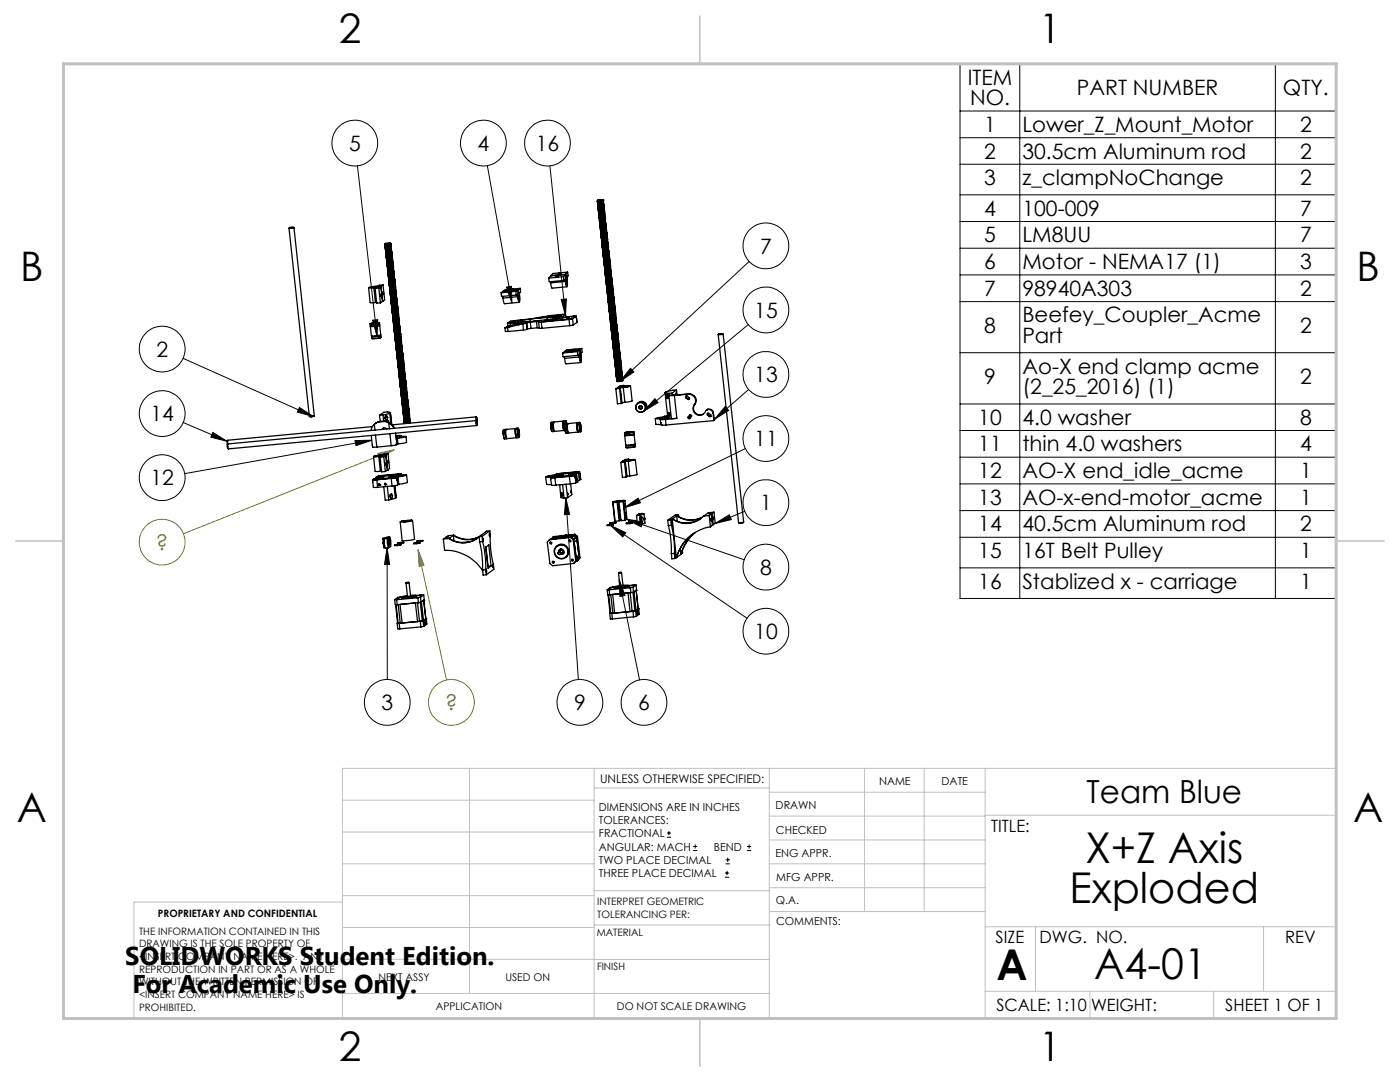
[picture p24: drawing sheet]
<svg xmlns="http://www.w3.org/2000/svg" width="279mm" height="216mm" viewBox="0 0 279 216" stroke-linecap="round" stroke-linejoin="round" font-family="sans-serif">
<defs><g id="words">
<g font-size="8.5">
<text x="216.6" y="172.1">X+Z Axis</text>
<text x="213.5" y="180.2">Exploded</text>
<text x="198.9" y="195.5">A</text>
<text x="218.3" y="195.4">A4-01</text>
</g>
<g font-size="8.1">
<text x="67.6" y="8.6">2</text>
<text x="207.3" y="8.6">1</text>
<text x="4" y="56.2">B</text>
<text x="270.7" y="56.2">B</text>
<text x="3.3" y="164.1">A</text>
<text x="270" y="164.1">A</text>
<text x="67.6" y="211.8">2</text>
<text x="207.3" y="211.8">1</text>
</g>
<text font-size="6.3" x="216.8" y="160.2">Team Blue</text>
<g font-size="5.1">
<text x="25" y="192.5">SOLIDWORKS Student Edition.</text>
<text x="26.4" y="198.1">For Academic Use Only.</text>
</g>
<g font-size="4.2">
<text x="193.1" y="16.9">ITEM</text>
<text x="193.6" y="21">NO.</text>
<text x="214.9" y="18.9">PART NUMBER</text>
<text x="256" y="18.9">QTY.</text>
<text x="196.4" y="26.3">1</text>
<text x="204" y="26.3">Lower_Z_Mount_Motor</text>
<text x="259.4" y="26.3">2</text>
<text x="69.7" y="30.1">5</text>
<text x="95.3" y="30.1">4</text>
<text x="106.9" y="30.1">16</text>
<text x="196.4" y="31.6">2</text>
<text x="204" y="31.6">30.5cm Aluminum rod</text>
<text x="259.4" y="31.6">2</text>
<text x="196.4" y="37">3</text>
<text x="204" y="37">z_clampNoChange</text>
<text x="259.4" y="37">2</text>
<text x="196.4" y="43.1">4</text>
<text x="204" y="43.1">100-009</text>
<text x="259.4" y="43.1">7</text>
<text x="151.7" y="50.6">7</text>
<text x="196.4" y="48.4">5</text>
<text x="196.4" y="53.7">6</text>
<text x="204" y="48.4">LM8UU</text>
<text x="204" y="53.7">Motor - NEMA17 (1)</text>
<text x="259.4" y="48.4">7</text>
<text x="259.4" y="53.7">3</text>
<text x="196.4" y="59">7</text>
<text x="204" y="59">98940A303</text>
<text x="259.4" y="59">2</text>
<text x="150.5" y="63.4">15</text>
<text x="204" y="64.3">Beefey_Coupler_Acme</text>
<text x="31.2" y="71.2">2</text>
<text x="196.4" y="66.4">8</text>
<text x="204" y="68.5">Part</text>
<text x="259.4" y="66.4">2</text>
<text x="150.5" y="76.2">13</text>
<text x="196.4" y="76.6">9</text>
<text x="204" y="74.6">Ao-X end clamp acme</text>
<text x="259.4" y="76.6">2</text>
<text x="204" y="78.7">(2_25_2016) (1)</text>
<text x="30" y="84.1">14</text>
<text x="150.5" y="89">11</text>
<text x="195.2" y="84.8">10</text>
<text x="204" y="84.8">4.0 washer</text>
<text x="259.4" y="84.8">8</text>
<text x="195.2" y="90.1">11</text>
<text x="195.2" y="95.4">12</text>
<text x="204" y="90.1">thin 4.0 washers</text>
<text x="204" y="95.4">AO-X end_idle_acme</text>
<text x="259.4" y="90.1">4</text>
<text x="259.4" y="95.4">1</text>
<text x="30" y="96.8">12</text>
<text x="151.7" y="101.8">1</text>
<text x="195.2" y="100.7">13</text>
<text x="204" y="100.7">AO-x-end-motor_acme</text>
<text x="259.4" y="100.7">1</text>
<text x="195.2" y="106.1">14</text>
<text x="204" y="106.1">40.5cm Aluminum rod</text>
<text x="259.4" y="106.1">2</text>
<text x="195.2" y="111.4">15</text>
<text x="204" y="111.4">16T Belt Pulley</text>
<text x="259.4" y="111.4">1</text>
<text x="151.7" y="114.7">8</text>
<text x="195.2" y="117.5">16</text>
<text x="204" y="117.5">Stablized x - carriage</text>
<text x="259.4" y="117.5">1</text>
<text x="150.5" y="127.5">10</text>
<text x="76.1" y="141.7">3</text>
<text x="114.6" y="141.7">9</text>
<text x="127.4" y="141.7">6</text>
</g>
<g font-size="4.2" fill="#808000">
<text x="31.1" y="109.7">?</text>
<text x="88.8" y="141.7">?</text>
</g>
<g font-size="3.4">
<text x="197.8" y="166">TITLE:</text>
<text x="198.7" y="188.1">SIZE</text>
<text x="207.5" y="188.1">DWG. NO.</text>
<text x="256.5" y="188.2">REV</text>
<text x="198.8" y="201.7">SCALE: 1:10</text>
<text x="217.7" y="201.8">WEIGHT:</text>
<text x="244.5" y="201.7">SHEET 1 OF 1</text>
</g>
<text font-size="2.4" x="119.8" y="156.2">UNLESS OTHERWISE SPECIFIED:</text>
<g font-size="2.2">
<text x="119.5" y="161.8">DIMENSIONS ARE IN INCHES</text>
<text x="154.8" y="161.4">DRAWN</text>
<text x="175.4" y="156.6">NAME</text>
<text x="187.9" y="156.7">DATE</text>
<text x="119.5" y="164.4">TOLERANCES:</text>
<text x="119.5" y="167.1">FRACTIONAL</text>
<text x="154.9" y="166.3">CHECKED</text>
<text x="119.5" y="169.7">ANGULAR: MACH</text>
<text x="119.5" y="172.4">TWO PLACE DECIMAL</text>
<text x="142.5" y="169.7">BEND</text>
<text x="154.8" y="171">ENG APPR.</text>
<text x="119.5" y="175">THREE PLACE DECIMAL</text>
<text x="154.9" y="175.7">MFG APPR.</text>
<text x="154.9" y="180.4">Q.A.</text>
<text x="154.9" y="184.6">COMMENTS:</text>
</g>
<g font-size="2.1">
<text x="75.5" y="195.7">NEXT ASSY</text>
<text x="100.9" y="195.7">USED ON</text>
<text x="86.9" y="201.5">APPLICATION</text>
<text x="123.1" y="201.6">DO NOT SCALE DRAWING</text>
</g>
<g font-size="2">
<text x="31.5" y="182.9">PROPRIETARY AND CONFIDENTIAL</text>
<text x="119.2" y="180.6">INTERPRET GEOMETRIC</text>
<text x="119.2" y="183.1">TOLERANCING PER:</text>
<text x="27.8" y="186.5">THE INFORMATION CONTAINED IN THIS</text>
<text x="27.8" y="189">DRAWING IS THE SOLE PROPERTY OF</text>
<text x="27.8" y="191.6">&lt;INSERT COMPANY NAME HERE&gt;. ANY</text>
<text x="119.1" y="186.7">MATERIAL</text>
<text x="27.8" y="194.1">REPRODUCTION IN PART OR AS A WHOLE</text>
<text x="27.8" y="196.6">WITHOUT THE WRITTEN PERMISSION OF</text>
<text x="119.1" y="193.5">FINISH</text>
<text x="27.8" y="199.1">&lt;INSERT COMPANY NAME HERE&gt; IS</text>
<text x="27.8" y="201.7">PROHIBITED.</text>
</g>
</g></defs>
<g fill="none" stroke="#000" stroke-width=".2">
<path d="M191.6 12.7h75.1v106.7h-75.1zM203.5 12.7v106.7M254.5 12.7v106.7M71.3 33.1l3.9 34M97.3 33.1l4.9 27.4M109.7 33.1l3.2 29.9M191.6 27.5h75.1M191.6 32.8h75.1M191.6 38.9h75.1M191.6 22.2h75.1M101.1 57.3l1-.2 .1 3.4zM112 59.8l1-.1-.1 3.3z"/>
<path d="M149.5 52.2l-25.7 23.9M191.6 44.2h75.1M191.6 49.5h75.1M191.6 54.9h75.1M36.5 71.5l26 11.6M74.4 63.9l1-.1-.2 3.3zM125.8 73.5l.7 .7-2.7 1.9zM130.7 79.6l.6 .7-2.8 1.8zM149.3 64.8l-20.8 17.3M149.4 77.7l-6.8 6M191.6 60.2h75.1M191.6 70.4h75.1"/>
<path d="M36.6 84.3l8.7 3.8M42.5 86.3l2.8 1.8-3.2-.9zM59.8 81.3l2.7 1.8-3.2-.9zM70.8 87.9l3.4-.1-3.2 1.1zM74.2 87.8l-37.3 6.7M112.9 99.3l.8 3.3-1.1 .1zM112.9 99.3l2.5 36.3M144.7 81.1l.7 .8-2.8 1.8zM148.8 89.5l-24.2 11.8M191.6 80.6h75.1M191.6 85.9h75.1M191.6 91.2h75.1"/>
<path d="M191.6 96.6h75.1M77.3 109.3l.5 3.3h-1.1zM77.3 109.3v26.3M121.8 104.8l3.1 1.5-.6 .8zM121.8 104.8l27.3 18.6M123.6 115.7l1.1 3.1-1 .2zM123.6 115.7l4 20M124.6 101.3l2.8-1.9 .4 .9zM125 103.6l3.3 .6-.3 .9zM125 103.6l23.5 8.1M142.7 104.5l2.9-1.8 .3 1zM148.6 102l-5.9 2.5"/>
<path d="M191.6 101.9h75.1M191.6 107.2h75.1M191.6 113.3h75.1M133.1 167.1h.8M133.1 166.2h.8M133.5 165.8v.9M138.3 169.7h.8M138.3 168.9h.8M138.7 168.5v.8M144.7 175h.8M144.7 174.2h.8M144.8 172.4h.9"/>
<path d="M144.8 171.6h.9M145.1 173.8v.8M145.2 171.1v.9M149.1 169.7h.8M149.1 168.9h.8M149.5 168.5v.8"/>
<circle cx="70.8" cy="28.5" r="4.6"/>
<circle cx="96.5" cy="28.5" r="4.6"/>
<circle cx="109.3" cy="28.5" r="4.6"/>
<circle cx="152.9" cy="49.1" r="4.6"/>
<circle cx="32.4" cy="69.7" r="4.6"/>
<circle cx="152.9" cy="61.8" r="4.6"/>
<circle cx="152.9" cy="74.7" r="4.6"/>
<circle cx="32.4" cy="95.3" r="4.6"/>
<circle cx="32.4" cy="82.5" r="4.6"/>
<circle cx="152.9" cy="87.5" r="4.6"/>
<circle cx="152.9" cy="113.2" r="4.6"/>
<circle cx="152.9" cy="100.3" r="4.6"/>
<circle cx="152.9" cy="125.9" r="4.6"/>
<circle cx="77.3" cy="140.2" r="4.6"/>
<circle cx="115.7" cy="140.2" r="4.6"/>
<circle cx="128.5" cy="140.2" r="4.6"/>
</g>
<g fill="none" stroke="#808000" stroke-width=".2">
<path d="M75.4 90.5l3.3-.8-2.9 1.7zM78.7 89.7l-42.1 16.8M83.4 109.7l1.2 3.1-1 .2zM83.4 109.7l5.7 26"/>
<circle cx="32.4" cy="108.2" r="4.6"/>
<circle cx="90.1" cy="140.2" r="4.6"/>
</g>
<g fill="none" stroke="#c0c0c0" stroke-width=".2">
<path d="M68.3 159.7h50.3M93.7 153.3v44.9M118.6 153.3v49.9M118.6 157.2h34.9M153.5 153.3v49.9M153.5 158.1h43.1M172.5 153.3v28.6M184.4 153.3v28.6M196.6 153.3v49.9M68.3 180h-41.6v23.2h240v-49.9h-198.4v49.9M68.3 178.7h50.3M68.3 172.4h50.3"/>
<path d="M68.3 166h50.3M118.6 177.7h35M153.5 167.6h43.1M153.5 162.8h43.1M153.5 172.4h43.1M153.5 177.1h43.1M196.6 162.7h70.1M68.3 198.2h85.2M68.3 191.4l85.2 .1M68.3 185.1h50.3M118.6 184.6h35M153.6 181.9h43"/>
<path d="M196.6 197.8h70.1M196.6 184.9h70.1M206.7 184.9v12.9M217.5 197.8v5.4M242.2 197.8v5.4M252.2 184.9v12.9"/>
</g>
<path d="M139.7 3.2v9.5M3.1 107.9h9.6M266.7 107.9h9.5M139.7 203.2v9.6" fill="none" stroke="#c0c0c0" stroke-width=".3"/>
<path d="M12.7 12.7h254v190.5h-254z" fill="none" stroke="#c0c0c0" stroke-width=".6"/>
<path d="M74.4 63.9l1-.1-.2 3.3zM101.1 57.3l1-.2 .1 3.4zM112 59.8l1-.1-.1 3.3zM125.8 73.5l.7 .7-2.7 1.9zM130.7 79.6l.6 .7-2.8 1.8zM144.7 81.1l.7 .8-2.8 1.8zM124.6 101.3l2.8-1.9 .4 .9zM142.7 104.5l2.9-1.8 .3 1zM125 103.6l3.3 .6-.3 .9zM121.8 104.8l3.1 1.5-.6 .8zM123.6 115.7l1.1 3.1-1 .2zM112.9 99.3l.8 3.3-1.1 .1zM77.3 109.3l.5 3.3h-1.1zM70.8 87.9l3.4-.1-3.2 1.1zM42.5 86.3l2.8 1.8-3.2-.9zM59.8 81.3l2.7 1.8-3.2-.9z" fill="#000"/>
<path d="M83.4 109.7l1.2 3.1-1 .2zM75.4 90.5l3.3-.8-2.9 1.7z" fill="#808000"/>
<g fill="none" stroke="#000" stroke-width=".25">
<path d="M119.3 39.9l-.1 .2 1.2-.2M119.3 39.9h1zM120.3 39.8l.1 .1M120.4 39.9l-.1 .2-1.1 .2M120.4 39.9l-1.2 .3M120.4 39.9h.1M57.7 45.5l4 37.6M57.8 45.4l.7-.1zM57.8 45.4l-.1 .1M58.5 45.3l.2 .1M58.7 45.4l-1 .1M58.7 45.4l4 37.6"/>
<path d="M73.6 57.4l.3 3h1M74.6 57.4h.4l-.1 .1M74.6 57.4l.3 3M74.9 57.5l.3 3 .7-.1M75.6 57.5l.3 2.9M75.6 57.5h-.7M75.7 57.2h.1M75.8 58.6l.1 .6zM76 57.2l-2.1 .2 1.8-.2M76 57.2l.3 2.9-.4 .3M76 57.2l-.4 .3M76 57.2h-.3"/>
<path d="M76.4 56.9l-2.8 .5h1M76.4 56.9l-.4 .3M76.4 56.9l.4 2.9-.5 .3M76.5 58.1l.1 .6zM76.8 48.8h.1M76.8 48.7v.1M76.8 49.1h.2M76.8 49v.1M76.9 49.3l.1 .1M76.9 48.6l1-.1zM76.9 48.6l-.1 .1M76.9 49.5v.1"/>
<path d="M76.9 49.2v.1M76.9 49.6h.1M76.9 49.7v.1M76.9 50.1h.2M76.9 49.8l.1 .1M76.9 48.8l-.1 .2M76.9 50v.1M77 50.4h.1M77 49.2h-.1M77 49.1v.1M77 50.3v.1M77 50.6l.2 .1"/>
<path d="M77 49.5h-.1M77 50.8v.1M77 49.4v.1M77 50.6h.1M77 50.9h.2M77 49.7h-.1M77 51l.1 .2M77 49.6v.1M77 49.9l.1 .1M77.1 51.3l.1 .1M77.1 51.2l.1 .1h-.1M77.1 50h-.2"/>
<path d="M77.1 50.1v.1M77.1 51.7h.2M77.1 50.4l.9-.2-.9 .3M77.1 50.5l-.1 .1M77.1 50.4v.1M77.1 51.6v.1M77.2 51.9l.1 .1M77.2 50.7l.9-.3-.9 .4M77.2 50.8h-.2M77.2 50.7v.1M77.2 51.9h.1M77.2 52.2h.1"/>
<path d="M77.2 51h-.2M77.2 52.4v.1M77.2 50.9v.1M77.2 52.1v.1M77.2 52.7h.2M77.2 52.5l.2 .1M77.2 52.6v.1M77.2 51.4l.1 .1M77.3 53h.1M77.3 51.7l.9-.2-.9 .3M77.3 51.8l-.1 .1M77.3 51.5l-.2 .1"/>
<path d="M77.3 51.7v.1M77.3 52.9v.1M77.3 53.3h.1M77.3 52.1h-.1M77.3 52v.1M77.3 53.2v.1M77.3 53.5l.2 .1M77.3 52.3l-.1 .1M77.3 53.7l.1 .1M77.3 52.2v.1M77.3 53.4v.1M77.4 54h.1"/>
<path d="M77.4 53.8h.1M77.4 52.6h-.2M77.4 53.9v.1M77.4 52.7v.1M77.4 54.3h.1M77.4 53l.9-.2-.9 .3M77.4 53l-.1 .2M77.4 52.8l-.1 .1M77.4 54.2v.1M77.4 54.6h.2M77.4 53.4h-.1M77.4 53.3v.1"/>
<path d="M77.4 54.5v.1M77.5 54.8l.1 .1M77.5 53.6l-.2 .1M77.5 55v.1M77.5 53.6h.1M77.5 54.7v.1M77.5 53.8v.1M77.5 55.1h.1M77.5 53.9h-.1M77.5 55.2v.2M77.5 54v.2M77.5 55.6h.2"/>
<path d="M77.5 54.3l-.1 .2M77.5 54.2h-.1M77.5 55.5v.1M77.6 55.9h.1M77.6 54.6l.9-.2v.1l-.9 .2M77.6 54.7h-.1M77.6 54.6v.1M77.6 55.8v.1M77.6 56.1l.2 .1M77.6 54.9l-.1 .1M77.6 54.9h.1M77.6 56.1h.1"/>
<path d="M77.6 56.3v.1M77.6 55.1v.1M77.6 56.4h.2M77.6 55.2h-.1M77.6 56.6v.1M77.6 55.4l.1 .1M77.7 56.9h.1M77.7 55.6l-.1 .2M77.7 55.5h-.2M77.7 56.8v.1M77.7 57.2h.2M77.7 55.9l.9-.2-.9 .3"/>
<path d="M77.7 56l-.1 .1M77.7 55.9v.1M77.7 57.1v.1M77.8 57.4l.1 .1M77.8 56.3h-.2M77.8 56.2v.1M77.8 57.4h.1M77.8 57.7h.1M77.8 56.5l-.2 .1M77.8 49.2l-.8 .2M77.8 57.9v.1M77.8 56.7v.1"/>
<path d="M77.8 56.4v.1M77.8 58.2h.2M77.8 58h.1M77.8 49.2h.1M77.8 56.9l-.1 .2M77.8 56.8h-.1M77.8 58.1v.1M77.9 58.5h.1M77.9 48.6l-1 .2M77.9 57.3l-.1 .1M77.9 48.6l-.3 .2-.6 .1M77.9 48.6l.1 .1-1.2 .3"/>
<path d="M77.9 48.6h.1M77.9 57.2v.1M77.9 58.4v.1M77.9 58.8h.1M77.9 48.9l-.9 .2M77.9 57.6l-.1 .1M77.9 48.9h.1M77.9 48.6l-1.1 .2M77.9 49l-.9 .2M77.9 48.9l.1 .1-1.1 .2M77.9 48.6l-1.1 .1M77.9 48.5l.1 .1h-.1"/>
<path d="M77.9 48.9v.1M77.9 57.5v.1M77.9 58.7v.1M77.9 59l.2 .1M77.9 57.7l.9-.2v.1l-.9 .2M77.9 57.8l-.1 .1M77.9 49.2h.1M77.9 49.2l-.9 .3M77.9 49.2h.2l-1.2 .3M77.9 59.2l.1 .1M77.9 58l.1 .1M77.9 57.7v.1"/>
<path d="M77.9 49.4l.1 .1M78 59.5h.1M78 59.3h.1M78 49.4l-1 .2M78 58.3l-.1 .1M78 58.1h-.2M78 49.7l-.9 .3M78 49.5l-1 .2M78 49.5h.1l-.2 .1-1 .1M78 49.7h.1M78 58.2v.1M78 59.4v.1"/>
<path d="M78 59.8h.1M78 49.9l-.9 .2M78 49.7l-1 .2M78 58.6l-.1 .1M78 50l-1 .3M78 48.7a1.04 1.04 0 0 1-1.1 .4h-.1M78 50h.1l-1.1 .3M78 49.7l.1 .1-1.2 .2M78 50h.1M78 49.9v.1M78 58.5v.1M78 59.7v.1"/>
<path d="M78 58.9l-.1 .1M78 50.2h.1M78 49l-.1 .2-1 .1M78 50.2l.2 .1-1.2 .3M78 58.8v.1M78 60v.1M78.1 59.1l-.2 .1M78.1 50.5h.1M78.1 49.5v.1l-.4 .1-.8 .1M78.1 49.2l-.2 .2-1 .2M78.1 50.7l-.1 .2-.8 .1M78.1 50.5l.1 .1-1.2 .2"/>
<path d="M78.1 59.1h.1M78.1 59.3v.1M78.1 50.7l-.9 .2M78.1 59.5l-.1 .2M78.1 59.4h-.1M78.1 50.8h.1M78.1 49.8l-1.1 .3M78.1 52.1l-.8 .1M78.1 50.8h.1l-.2 .1-1 .1M78.1 49.7v.1M78.1 52.1h.1M78.1 51.3l-.9 .1"/>
<path d="M78.1 51l-.9 .2M78.1 59.9l-.1 .1M78.1 50v.2l-1.1 .2M78.1 51.3l-.8 .2M78.1 51l-.9 .3M78.1 51.3h.2l-1.2 .3M78.1 51l.1 .1-1.1 .2M78.1 51.3h.1M78.1 59.8v.1M78.2 51.5h.1M78.2 50.3l-.2 .2-1 .1M78.2 51.5l.1 .1-1.1 .3"/>
<path d="M78.2 51.8l-.9 .2M78.2 50.8l-.2 .2-.9 .2M78.2 50.6a1.04 1.04 0 0 1-1.1 .3h-.1M78.2 51.8l-.9 .3M78.2 51.8l.2 .1-1.2 .2M78.2 52.1h.1M78.2 51.2l-1.1 .2M78.2 53.4l-.7 .2M78.2 52.4l-.8 .2M78.2 52.1l-.9 .2M78.2 52.3l.2 .1-1.2 .2M78.2 52.1l.1 .1-1.1 .2"/>
<path d="M78.2 52.3v.1M78.2 51.1l.1 .1M78.3 52.5l-.9 .2M78.3 52.3l-.9 .2M78.3 51.3l-.1 .2-1.1 .2M78.3 52.6l-.9 .2M78.3 52.6h.1l-1.1 .3M78.3 52.6h.1M78.3 52.8h.1M78.3 51.6v.2l-1.1 .1M78.3 52.8l.2 .1-1.2 .3M78.4 53.1l-1 .2"/>
<path d="M78.4 53.1h.1M78.4 52.1l-.2 .2-1 .2M78.4 51.9l-.4 .2-.8 .1M78.4 53.3l-.2 .2-.7 .1M78.4 53.1l-1 .3M78.4 53.1l.1 .1-1.2 .2M78.4 53.3l-.1 .1M78.4 53.4h.1M78.4 52.5l-1.1 .2M78.4 54.7l-.8 .2M78.4 53.7l-.9 .2M78.4 53.6l.1 .1-1.1 .2"/>
<path d="M78.4 53.4h.1l-1.2 .3M78.4 52.4v.1M78.4 53.6v.1M78.4 53.9l-.9 .1M78.4 53.6l-.9 .2M78.4 52.6l-.2 .2-.9 .2M78.4 53.9l-.9 .3M78.4 53.9l.1 .1-1.1 .2M78.5 54.1l-1 .2M78.5 54.2h.1M78.5 52.9l-.1 .2-1.1 .2M78.5 54.1l-.3 .2-.6 .1"/>
<path d="M78.5 54.2h.1l-1.2 .3M78.5 54.4h.1M78.5 53.4l-.1 .2-1 .2M78.5 53.2l-.4 .2-.8 .1M78.5 54.6l-.1 .2-.8 .1M78.5 54.4l.1 .1-1.1 .2M78.5 54.6l-.1 .1M78.5 54.7h.1M78.5 53.8l-1.1 .2M78.5 56l-.7 .2M78.5 55l-.9 .2M78.5 55h.2l-1.2 .2"/>
<path d="M78.5 54.7l.2 .1-1.2 .2M78.5 53.7l.1 .1M78.5 54.9v.1M78.6 56h.1l-.9 .3M78.6 55.2l-1 .2M78.6 54.9l-1 .2M78.6 53.9l-.2 .3-1 .1M78.6 55.2l-.9 .3M78.6 55.2l.1 .1-1.2 .2M78.6 55.2h.1M78.6 55.5l-.9 .1M78.6 54.2a1.04 1.04 0 0 1-1.1 .4h-.1"/>
<path d="M78.6 55.5l-.9 .2M78.6 55.5h.1l-1.1 .3M78.6 55.5h.1M78.6 55.7h.1M78.6 54.5l-.1 .2-1 .1M78.6 55.7l.2 .1-1.2 .3M78.7 55l-.1 .1-1.1 .3h.1M78.7 56h.1M78.7 54.7l-.2 .2-1 .2M78.7 56.3l-.9 .2M78.7 56l.1 .1-1.2 .2M78.7 56.3h.1"/>
<path d="M78.7 56.2v.1M78.7 56.2l-.9 .2M78.7 55.2l-.2 .3-1 .1M78.7 56.6l-.9 .2M78.7 56.5l.1 .1-1.1 .2M78.7 56.3h.1l-.2 .1-1 .2M78.7 56.5v.1M78.7 56.8l-.9 .1M78.7 56.5l-.9 .2M78.7 55.5v.2l-1.1 .2M78.7 56.8l-.8 .2M78.7 56.8h.2l-1.2 .3"/>
<path d="M78.7 56.8h.1M78.8 57l-.9 .2M78.8 57h.1M78.8 55.8l-.2 .2-1 .1M78.8 57l-.9 .3M78.8 57l.1 .1-1.1 .3M78.8 56.3v.1l-1.1 .3h.1M78.8 57.3l-.9 .2M78.8 57.3h.1M78.8 56.1a1.04 1.04 0 0 1-1.1 .3h-.1M78.8 57.3l-.9 .3M78.8 57.3l.2 .1-1.2 .2"/>
<path d="M78.8 57.6h.1M78.8 56.6v.1l-1.1 .2M78.8 57.8l-.2 .2-.6 .1M78.8 57.8l.2 .1-1.2 .2M78.8 57.6l.1 .1-1.1 .2M78.9 58l-.9 .2M78.9 57.8l-1 .2M78.9 56.8l-.1 .2-1.1 .2M78.9 58.1l-.9 .2M78.9 58.1h.1l-1.1 .3M78.9 58.1h.1M78.9 58.3l-.9 .2"/>
<path d="M78.9 58.3h.1M78.9 57.1l-.2 .2-.9 .1M78.9 58.3l-.9 .3M78.9 58.3l.2 .1-1.2 .3M79 58.6l-1 .2M79 58.6h.1M79 57.6l-.2 .2-1 .2M79 57.4l-.4 .2-.8 .1M79 58.9l-.9 .2M79 58.6l-1 .3M79 58.9l.1 .1-1.2 .2M79 58.6l.1 .1-1.2 .2"/>
<path d="M79 58.8v.1M79 58.8l-.9 .3M79 57.9a1.04 1.04 0 0 1-1.1 .3h-.1M79 59.1l-.3 .2-.6 .1M79 59.1h.1M79 59.3l-.9 .2M79 59.1l-.9 .2M79 58.1v.2l-1.1 .2M79 59.4l-.9 .3M79 59.4h.2l-1.2 .3M79 59.2h.1l-1.1 .2M79 59.4h.1"/>
<path d="M79.1 59.7l-1 .1M79.1 59.7h.1M79.1 58.4l-.1 .2-1.1 .2M79.1 59.7l-1 .2M79.1 59.7h.1l-1.2 .3M79.1 59.9l-.9 .2M79.1 59.9l.1 .1-1.1 .2h.1M79.1 59.9h.1M79.1 58.9l-.2 .2-.9 .2M79.1 58.7l-.4 .2-.8 .1M79.1 59.9l-.9 .3M79.1 59.3l-1.1 .2"/>
<path d="M79.1 59.2l.1 .1M79.2 59.4l-.2 .3-1 .1M79.2 59.7a1.04 1.04 0 0 1-1.1 .4h-.1M79.2 60l-.4 .2-.7 .1M100 58.4l.1 .8 2.9-.3M100.3 59.1l.1 .4M100.4 59.5l.3 1.1 2.9-.3M100.4 58.1h.1M101.3 58.2h.5zM102 57.7h.5zM102.9 58.1l-2.9 .3M102.9 58.1l.1 .8"/>
<path d="M103 58.9l.2-.1 .1 .4M103.3 59.2l-2.9 .3M103.4 57.8l-.5 .3M103.4 57.8l-3 .3-.4 .3M103.4 57.8v.3M103.4 58.1v1.1a.63 .63 0 0 0 .2 .8v-1.2l-.2-.7M103.4 58.1h.1M103.4 57.8l-3 .3M103.8 57.5l.1 .8-.2 .2-.1 1.8-.3-1.1M103.8 57.5l-.4 .3M103.8 57.5l-2.9 .3-.5 .3M109.5 55.5l.1 .7 2.9-.2"/>
<path d="M109.9 56.2v.2M109.9 56.4l.3 1.1 2.9-.3M109.9 55l-.4 .5M109.9 55h.1M110.8 55.2h.6zM111.4 54.6l.6-.1zM112.5 55.2v.8M112.5 55.2l-3 .3M112.5 56l.2-.2 .2 .4M112.9 54.8v1.4l.2 .7a.58 .58 0 0 0 .1-.8l-.3-1.1M112.9 54.8l-.4 .4M112.9 54.8l-3 .2"/>
<path d="M112.9 56.2l-3 .2M112.9 54.8v.2M112.9 55h.1M113.3 54.3l.1 .7-.2 .4v1.8l-.2-.1-.1-.9M113.3 54.3l-.4 .5M113.3 54.3l-3 .3-.4 .4M119.2 40.3h.1M119.2 40.4l.2 .2M119.3 40.8h.1M119.3 40.7v.1M119.3 41.1h.2M119.3 41v.1"/>
<path d="M119.3 41.3h.2M119.3 40.1l-.1 .2M119.3 40.1h.1M119.3 41.2v.1M119.3 40.3l.1 .1M119.4 41.6l.1 .1M119.4 41.8l.1 .1M119.4 40.4h-.2M119.4 41.8h.1M119.4 40.6h.1M119.4 42.1h.2M119.4 40.6l-.1 .1"/>
<path d="M119.4 40.9l-.1 .1M119.4 40.8v.1M119.4 42v.1M119.5 42.4h.1M119.5 41.2h-.2M119.5 41.1v.1M119.5 42.3v.1M119.5 42.7h.1M119.5 41.5l-.1 .1M119.5 41.3v.2M119.5 42.5v.2M119.5 42.9h.1"/>
<path d="M119.5 43.1l.2 .1M119.5 43.1h.1M119.5 41.9l.1 .1M119.6 43.4h.1M119.6 42h-.2M119.6 42.2l-.1 .1M119.6 42.1v.1M119.6 43.3v.1M119.6 43.7h.1M119.6 42.5h-.1M119.6 42.4v.1M119.6 43.6v.1"/>
<path d="M119.6 44h.2M119.6 42.8l-.1 .1M119.6 42.7v.1M119.6 43.9v.1M119.6 44.1l.1 .1M119.6 42.9l.1 .1M119.7 44.2h.1M119.7 43l-.2 .1M119.7 44.4v.1M119.7 43.2v.1M119.7 44.7l.1 .1M119.7 43.3h-.1"/>
<path d="M119.7 44.6v.1M119.7 45h.2M119.7 43.8l-.1 .1M119.7 43.7v.1M119.7 44.9v.1M119.8 45.3h.1M119.8 44.1h-.2M119.8 45.4v.1M119.8 44v.1M119.8 45.2v.1M119.8 45.5h.1M119.8 44.3l-.1 .1"/>
<path d="M119.8 45.7v.1M119.8 44.2v.1M119.8 44.5v.1M119.8 45.8h.1M119.8 46l.2 .1M119.8 44.6h-.1M119.8 44.8l-.1 .1M119.8 45.9v.1M119.9 46.3h.1M119.9 45.1l-.1 .1M119.9 45v.1M119.9 46.2v.1"/>
<path d="M119.9 46.6h.2M119.9 45.4h-.1M119.9 45.3v.1M119.9 46.5v.1M119.9 46.8h.2M119.9 45.6l-.1 .1M119.9 45.8l.1 .1M119.9 45.5v.1M120 47.1h.1M120 47.3l.1 .1M120 45.9h-.2M120 46.1l-.1 .1"/>
<path d="M120 40l-.7 .1M120 46.1h.1M120 47.2v.1M120 47.6h.2M120 46.4l-.1 .1M120 46.3v.1M120 47.5v.1M120.1 47.9h.1M120.1 46.7l-.2 .1M120.1 46.6v.1M120.1 47.8v.1M120.1 47l-.1 .1"/>
<path d="M120.1 47.1v.1M120.1 46.8v.2M120.1 48.4h.1M120.1 48.6l.2 .1M120.1 47.2h-.1M120.1 47.5h-.1M120.1 47.4v.1M120.1 48.6h.1M120.2 48.9h.1M120.2 47.7l-.1 .1M120.2 40.1h.1M120.2 47.6v.1"/>
<path d="M120.2 48.8v.1M120.2 40.4h.1M120.2 48h-.1l.1 .2M120.2 49.2h.1M120.2 40.4l-.8 .2M120.2 49.4v.1M120.2 47.9v.1M120.2 49.1v.1M120.2 40.6l.1 .1M120.2 49.5h.2M120.2 48.3l-.1 .1M120.2 40.6l-.8 .2"/>
<path d="M120.2 40.6h.1M120.2 40.9h.1M120.2 48.2v.1M120.2 49.6l.1 .1M120.2 48.4l.1 .1M120.3 40.9h.1l-.1 .1-.8 .2M120.3 41.2l.1-.1-.9 .4M120.3 49.7h.1M120.3 50h.1M120.3 48.5l-.2 .1M120.3 48.7l-.1 .1M120.3 40.9l-.8 .2"/>
<path d="M120.3 41.2l-.8 .1M120.3 40.1l.1 .1-1.2 .2M120.3 40.1l-.9 .3M120.3 40.1h.1M120.3 41.2h.1M120.3 49.9v.1M120.3 40.1l-1 .2M120.3 50.2h.1M120.3 40.4h.1M120.3 49l-.1 .1M120.3 40.4h.1l-1.1 .3M120.3 40.4l-.9 .2"/>
<path d="M120.3 41.4h.1M120.3 48.9v.1M120.3 50.1v.1M120.3 41.7h.1M120.3 50.5h.2M120.3 40.7h.1M120.3 41.7l-.8 .2M120.3 40.7h.2l-1.2 .3M120.3 40.7l-.9 .2M120.3 49.2v.1M120.3 50.4v.1M120.4 42h.1"/>
<path d="M120.4 50.8h.1M120.4 40.9h.1M120.4 49.6h-.2M120.4 42l-.8 .1M120.4 40.9l.1 .1-1.2 .2M120.4 41.9h.1M120.4 42.2h.1M120.4 49.5v.1M120.4 50.7v.1M120.4 50.9v.1M120.4 49.7v.1M120.4 51l.1 .2"/>
<path d="M120.4 51.2l.1 .1M120.4 41.2h.1M120.4 49.8l-.1 .1M120.4 42.2l-.8 .2M120.4 42.5l-.8 .2M120.4 40.3l-1.1 .2M120.4 41.2l.1 .1-1.1 .2M120.4 41.4l-.1 .2-.8 .1M120.4 42.5h.1M120.4 50v.1M120.4 40.2v.1M120.4 41.4l-.9 .2"/>
<path d="M120.4 50.2l1-.1-.2 .1-.8 .1M120.4 51.5l.2 .1M120.4 41.5h.1l-.1 .1-1 .2 .1-.1M120.4 50.1h-.1M120.4 50.3l-.1 .1M120.4 40.4a1.29 1.29 0 0 1-1.1 .4M120.4 41.7l.1 .1-1.1 .2M120.4 41.7l-.8 .3M120.4 41.7h.1M120.4 42.7l.1 .1M120.4 50.2v.1M120.4 51.4v.1"/>
<path d="M120.5 43l.1 .1-.9 .2M120.5 51.8h.1M120.5 42h.1M120.5 50.6l-.1 .1M120.5 43l-.8 .2M120.5 40.7l-.2 .2-1 .2M120.5 42h.1l-1.1 .3M120.5 42l-.9 .2M120.5 43h.1M120.5 50.5v.1M120.5 42.2h-.1M120.5 52.1h.2"/>
<path d="M120.5 42.2h.1M120.5 50.9h-.1M120.5 41a1.19 1.19 0 0 1-1.2 .3M120.5 42.2l.2 .1-1.2 .2M120.5 42.2l-.1 .1-.8 .2M120.5 43.3h.1M120.5 50.8v.1M120.5 52v.1M120.5 41.2v.1M120.5 42.4v.1M120.5 42.4l-.1 .1M120.5 43.5l.2 .1"/>
<path d="M120.5 52.3l.2 .2M120.5 52.5l.2 .1M120.5 42.5h.1M120.5 43.5h.1M120.5 51.2h-.1M120.5 43.5l-.8 .2M120.5 41.3l-1.1 .3M120.5 41.6l-1.1 .2M120.5 42.5l.2 .1-1.2 .2M120.5 42.5l-.9 .3M120.5 42.7l-.1 .2-.7 .1M120.5 43.8h.1"/>
<path d="M120.5 41.5l.1 .1M120.5 51.3l.1 .1M120.6 42.7l-.9 .2M120.6 52.8l.1 .1M120.6 51.4h-.2M120.6 51.6l-.1 .1M120.6 44.1l-.8 .1M120.6 41.8l-.2 .1-1 .2M120.6 42.8h.1l-.2 .1-1 .2M120.6 43l.1 .1-1.1 .2M120.6 43h.1M120.6 44.1h.1"/>
<path d="M120.6 51.6h.1M120.6 52.7v.1M120.6 43.2l-.9 .2M120.6 44.3h.1M120.6 53.1h.2M120.6 43.3h.1M120.6 43.3h.2l-1.2 .3 .1-.2M120.6 51.9l-.1 .1M120.6 44.3l-.8 .2M120.6 42l-.1 .2-1 .2M120.6 43.3l-.9 .2M120.6 51.8v.1"/>
<path d="M120.6 53v.1M120.7 53.4h.1M120.7 43.5h.1M120.7 52.2l-.2 .1M120.7 42.3a1.29 1.29 0 0 1-1.2 .4M120.7 42.5l-.2 .2-1 .2M120.7 43.5l.1 .1-1.2 .3M120.7 43.6l-1 .2M120.7 44.6h.1M120.7 52.1v.1M120.7 53.3v.1M120.7 43.7v.1"/>
<path d="M120.7 43.7l-.9 .3M120.7 44.8l.1 .1M120.7 53.6l.1 .2M120.7 43.8h.1M120.7 44.8h.1M120.7 52.5h-.2M120.7 44.8l-.8 .2M120.7 45.1l-.8 .2M120.7 42.9l-1.1 .2M120.7 43.8l.1 .1-1.1 .2M120.7 43.8l-.9 .3M120.7 44l-.1 .2-.8 .1"/>
<path d="M120.7 45.1h.1M120.7 53.8v.1M120.7 42.8v.1M120.7 52.6v.1M120.7 44l-.1 .1M120.7 54.2h.2M120.7 52.7h-.1M120.7 52.9l-.1 .1M120.7 45.4l-.8 .1M120.7 43.1l-.1 .2-1 .1M120.7 44.1h.1l-.1 .1-1 .2M120.7 44.3l.2 .1-1.2 .2"/>
<path d="M120.7 44.3l-.9 .3M120.7 44.3h.1M120.7 45.4h.1M120.7 54.1v.1M120.8 44.6l-1 .2M120.8 54.4h.1M120.8 44.6h.1M120.8 53.2l-.1 .1M120.8 43.3a1.19 1.19 0 0 1-1.2 .4M120.8 44.6h.1l-1.2 .3M120.8 44.6l-.9 .2M120.8 45.6h.1"/>
<path d="M120.8 53.1v.1M120.8 54.3v.1M120.8 45.9h.1l-.1 .1-.8 .1M120.8 54.7h.1M120.8 44.8h.1M120.8 53.5l-.1 .1M120.8 45.9l-.8 .2M120.8 43.6l-.1 .2-1.1 .2M120.8 44.8l.1 .1-1.1 .3M120.8 44.9l-.9 .2M120.8 45.9h.1M120.8 53.4v.1"/>
<path d="M120.8 54.6v.1M120.8 45l-.1 .1M120.8 46.1l.1 .1M120.8 44.1a1.15 1.15 0 0 1-1.1 .4h.1M120.8 55h.2M120.8 45.1h.1M120.8 53.8h-.1M120.8 46.1l-.8 .2M120.8 46.4l-.7 .2M120.8 43.9l-.1 .1-1 .2M120.8 45.1l.2 .1-1.2 .2M120.8 45.4l.1 .1-1.1 .2"/>
<path d="M120.8 45.1l-.9 .3M120.8 45.3l-.9 .3M120.8 45.4h.1M120.8 46.1h.1M120.8 46.4h.1M120.8 55.1v.1M120.8 53.9l.1 .1M120.9 45.3l-.2 .1M120.9 46.4l.1 .1M120.9 55.2h.1M120.9 55.5h.1M120.9 54l-.2 .1"/>
<path d="M120.9 54.2l-.1 .1M120.9 46.7l-.8 .1M120.9 44.4v.1l-1.2 .2M120.9 45.6l.1 .1-1.2 .2M120.9 45.6l-.9 .3M120.9 45.6h.1M120.9 46.7h.1M120.9 55.4v.1M120.9 45.6l-1 .2M120.9 54.4l.9-.2-.1 .2-.8 .1M120.9 55.7h.1M120.9 45.9h.1"/>
<path d="M120.9 54.5l-.1 .1M120.9 44.6a1.19 1.19 0 0 1-1.2 .4M120.9 45.9h.1l-1.1 .3M120.9 46.9h.1M120.9 54.4v.1M120.9 55.6v.1M120.9 47.2h.1l-.8 .3M120.9 56h.2M120.9 54.8l-.1 .2M120.9 47.2l-.8 .2M120.9 44.9l-.1 .2-1 .2M120.9 46.2h.2l-1.2 .3"/>
<path d="M120.9 46.2l-.9 .2M120.9 54.7v.1M120.9 55.9v.1M120.9 47.2h.1M121 56.3h.1M121 46.4h.1M121 55.1h-.2M121 47.7l-.8 .2M121 45.2l-.4 .2-.8 .1M121 45.4l-.2 .2-1 .2M121 46.4l.1 .1-1.2 .2M121 46.7l.1 .1-1.1 .2"/>
<path d="M121 46.5l-.9 .2M121 46.6l-.9 .4M121 46.7h.1M121 47.4h.1M121 47.7h.1M121 55v.1M121 56.4v.1M121 55.2v.1M121 46.6l-.1 .1M121 47.7l.1 .1M121 56.5l.1 .1M121 56.8h.1"/>
<path d="M121 55.3l-.1 .1M121 55.5l-.1 .1M121 48l-.8 .2M121 45.7v.1l-1.2 .2M121 46.9l-.1 .2-.8 .1M121 48h.1M121 56.7v.1M121 46.9l-.9 .2M121 48.3h.1M121 57l.2 .1M121 47.2h.1M121 55.8l-.1 .1"/>
<path d="M121 48.3l-.8 .1M121 45.9a1.29 1.29 0 0 1-1.1 .4M121 47h.1l-.3 .1-.8 .1M121 47.2l.1 .1-1.1 .2M121 48.2l.1 .1M121 55.7v.1M121 56.9v.1M121.1 47.5l-.9 .1M121.1 57.3h.1M121.1 47.5h.1M121.1 56.1l-.1 .2M121.1 48.5l-.8 .2"/>
<path d="M121.1 46.2l-.2 .2-1 .2M121.1 47.5h.1l-1.1 .3M121.1 47.5l-.9 .2M121.1 48.5h.1M121.1 57.5v.1M121.1 56v.1M121.1 57.2v.1M121.1 57.6h.1M121.1 47.7h.1M121.1 56.4h-.1M121.1 46.5a1.19 1.19 0 0 1-1.2 .3M121.1 46.7l-.1 .2-1 .2"/>
<path d="M121.1 47.7l.1 .1-1.1 .2M121.1 47.8l-.9 .2M121.1 48.8h.1M121.1 49h.1M121.1 56.3v.1M121.1 47.9v.1M121.1 56.6h.1M121.1 47.9l-.1 .1M121.1 49l.1 .1-.9 .2M121.1 57.8l.1 .1M121.1 58.1h.2M121.1 56.6l-.1 .1"/>
<path d="M121.1 56.8l-.1 .1M121.1 49l-.8 .2M121.1 49.3l-.7 .2M121.1 47a1.19 1.19 0 0 1-1.1 .3M121.1 48l.1 .1-1.1 .2M121.1 48.3h.2l-1.2 .3M121.1 48l-.9 .3M121.1 48.2l-.1 .2-.7 .1M121.1 49.3h.1M121.1 58v.1M121.2 48.5h-.1M121.2 49.6h.1"/>
<path d="M121.2 58.3l.1 .1M121.2 48.5h.1M121.2 57.2h-.1M121.2 49.6l-.8 .1M121.2 47.3l-.2 .1-1 .2M121.2 48.5l.1 .1-1.1 .2M121.2 48.5l-.9 .3M121.2 57.1v.1M121.2 58.2v.1M121.2 48.7l-.9 .2M121.2 49.8h.1M121.2 58.6h.2"/>
<path d="M121.2 48.8h.1M121.2 57.4l-.1 .1M121.2 49.8l-.8 .2M121.2 47.5l-.1 .2-1 .2M121.2 48.8h.2l-1.2 .3M121.2 48.8l-.1 .1-.8 .1M121.2 57.3v.1M121.2 58.5v.1M121.2 58.8v.1M121.2 58.9h.2M121.2 49h.1M121.2 49l.2 .1-1.2 .3 .1-.1"/>
<path d="M121.2 57.7l-.1 .1M121.2 47.8a1.29 1.29 0 0 1-1.1 .4v-.1M121.2 48l-.1 .2-1 .2M121.2 50.1h.1M121.2 50.3h.1M121.2 57.6v.1M121.2 49.2l.1 .1M121.2 57.9l.1 .1M121.3 49.2l-.2 .1M121.3 50.3h.1l-.9 .3M121.3 59.1l.1 .1M121.3 59.3l.1 .1"/>
<path d="M121.3 49.3h.1M121.3 58h-.2M121.3 58.1l-.1 .1M121.3 50.3l-.8 .2M121.3 48.4l-1.2 .2M121.3 49.3l.1 .1-1.1 .2M121.3 49.6h.1l-1.1 .3M121.3 49.3l-.9 .3M121.3 49.5l-.1 .2-.8 .1M121.3 50.6h.1M121.3 48.3v.1M121.3 50.9h.1"/>
<path d="M121.3 59.7h.2M121.3 58.5h-.1M121.3 50.9l-.8 .1M121.3 48.6l-.1 .2-1 .1M121.3 49.8l.2 .1-1.2 .2M121.3 49.8l-.9 .3M121.3 58.4v.1M121.3 59.6v.1M121.4 51.2h.1M121.4 59.9h.1M121.4 50.1h.1M121.4 51.2l-.9 .1"/>
<path d="M121.4 48.8a1.19 1.19 0 0 1-1.2 .4M121.4 50.1h.1l-1.2 .3M121.4 58.6v.1M121.4 59.8v.1M121.4 51.1h.1M121.4 51.4h.1l-.1 .1-.8 .1M121.4 50.3h.1M121.4 59l-.1 .1M121.4 51.4l-.8 .2M121.4 49.1l-.2 .2-1 .2M121.4 49.4l-.1 .1-1 .2M121.4 50.3l.1 .1-1.1 .3"/>
<path d="M121.4 51.4h.1M121.4 51.6h.1M121.4 58.9v.1M121.4 50.6v.1M121.4 59.2v.1M121.4 50.6l-.9 .2M121.4 51.6l.1 .1M121.4 59.4l.9-.2-.1 .2-.7 .1M121.4 50.6h.1M121.4 59.3h-.1M121.4 51.6l-.8 .2M121.4 51.9l-.7 .2"/>
<path d="M121.4 49.6a1.15 1.15 0 0 1-1.1 .4M121.4 50.6l.1 .1-1.1 .2M121.4 50.9l.1 .1-1.1 .2M121.4 50.7l-.9 .2M121.4 50.9l-.9 .3M121.4 50.9h.1M121.4 51.9h.1M121.4 59.4l.1 .1M121.5 52.2h.1M121.5 51.2h.1M121.5 59.5l-.2 .1M121.5 59.8h-.1"/>
<path d="M121.5 52.2l-.8 .2M121.5 49.9l-.2 .2-1 .1M121.5 51.2h.1l-1.2 .2M121.5 51.2l-.9 .2M121.5 59.7v.1M121.5 51.4h.1M121.5 52.5l-.8 .1M121.5 50.1a1.19 1.19 0 0 1-1.2 .4M121.5 51.4h.1l-1.1 .3M121.5 52.4h.1M121.5 59.9v.1M121.5 51.6h.1"/>
<path d="M121.5 52.7l-.8 .2M121.5 50.4l-.1 .2-1 .2M121.5 50.7a1.17 1.17 0 0 1-1.1 .3M121.5 51.7h.2l-1.2 .3M121.5 51.7l-.9 .2M121.5 51.9l-.1 .1-.7 .2M121.5 52.7h.1M121.5 53h.1M121.6 51.9h-.2M121.6 53.2h.1l-.9 .3M121.6 51.9h.1M121.6 53.2l-.8 .2"/>
<path d="M121.6 50.9l-.2 .2-1 .2M121.6 51.9l.1 .1-1.2 .2M121.6 52.2h.1l-1.2 .3M121.6 52.2l-.9 .3M121.6 52.2h.1M121.6 53.2h.1M121.6 52.4l-.1 .1M121.6 53.5l-.8 .2M121.6 51.2v.1l-1.2 .2M121.6 52.5h.1l-1.1 .2M121.6 52.4l-.1 .2-.8 .1M121.6 52.5h.1"/>
<path d="M121.6 53.5h.1M121.6 52.7h-.1M121.6 52.7h.1M121.6 51.4a1.27 1.27 0 0 1-1.1 .3M121.6 52.7l.1 .1-1.1 .2M121.6 52.7l-.1 .1-.8 .2M121.6 53.7l.1 .1M121.7 53l-.9 .1M121.7 54h.1M121.7 53h.1M121.7 54l-.8 .2M121.7 51.7l-.2 .2-1 .2"/>
<path d="M121.7 52a1.17 1.17 0 0 1-1.2 .3M121.7 53h.1l-1.1 .3M121.7 53l-.9 .2M121.7 54.5h.1l-.9 .3M121.7 53.2h.1M121.7 54.3h.1M121.7 54.5l-.8 .2M121.7 52.3l-1.1 .3M121.7 53.2l.1 .1-1.1 .3M121.7 53.5l.1 .1-1.1 .2M121.7 53.5l-.9 .3M121.7 53.4v.1"/>
<path d="M121.7 53.5h.1M121.7 54.5h.1M121.7 52.2v.1M121.7 53.4l-.1 .1M121.7 53.8l-.9 .1M121.7 52.5a1.19 1.19 0 0 1-1.1 .3M121.7 53.8h.2l-1.2 .3M121.7 53.8l-.8 .2M121.7 53.8h.1M121.7 54.8h.1M121.8 54h.1M121.8 55.1l-.8 .1"/>
<path d="M121.8 52.8l-.2 .2-1 .1M121.8 54l.1 .1-1.1 .2M121.8 54l-.9 .3M121.8 55.1h.1M121.8 55.3l.1 .1M121.8 54.3h.1M121.8 55.3l-.8 .2M121.8 53l-.1 .2-1 .2M121.8 54.3h.2l-1.2 .3M121.8 55.3h.1M121.8 53.6v.1l-1.1 .2h.1M121.8 54.5h.1"/>
<path d="M121.8 55.6l-.8 .1M121.8 53.3l-.3 .2-.8 .1M121.8 54.5l.2 .1-1.2 .3M121.8 54.8l.2 .1-1.2 .2M121.8 54.8l-.8 .3M121.8 54.8h.1M121.8 55.6h.1M121.9 54.8l-.9 .2M121.9 53.8a1.19 1.19 0 0 1-1.2 .4M121.9 55.1h.1l-1.1 .3M121.9 55.1l-.9 .2M121.9 55.1h.1"/>
<path d="M121.9 56.1h.1M121.9 55v.1M121.9 55l-.1 .1M121.9 56.4l.2-.1-1 .3M121.9 55.3h.1M121.9 56.4l-.8 .2M121.9 54.1l-.1 .2-1 .1M121.9 55.4h.2l-1.2 .2M121.9 55.4l-.9 .2M121.9 56.4h.1M122 55.6h-.2M122 55.6h.1"/>
<path d="M122 54.3a1.19 1.19 0 0 1-1.2 .4M122 55.6h.1l-1.2 .3M122 55.6l-.2 .1-.8 .1M122 56.6h.1M122 55.8l-.9 .2M122 56.9h.1M122 55.8h.1M122 56.9l-.8 .2M122 54.6l-.2 .2-1 .2M122 54.9v.1l-1.1 .2M122 55.8l.1 .1-1.1 .3M122 55.8l-.9 .3"/>
<path d="M122 56.2l-.9 .2M122 56.1v.1M122 56.1l-.9 .2M122 57.4l-.8 .2M122 55.1a1.19 1.19 0 0 1-1.1 .4M122 56.1l.1 .1-1.1 .2M122 56.4h.2l-1.2 .3M122 56.4h.1M122 57.4h.1M122.1 56.7l-1 .1M122.1 57.7l.1-.1-.9 .4M122.1 56.7h.1"/>
<path d="M122.1 57.7l-.9 .2M122.1 55.4l-.2 .2-1 .1M122.1 56.7h.1l-1.2 .2M122.1 56.7l-.9 .2M122.1 57.7h.1M122.1 56.9h.1M122.1 55.6a1.19 1.19 0 0 1-1.2 .4M122.1 56.9h.1l-1.1 .3M122.1 56.9l-.9 .3M122.1 57.9h.1M122.1 57.1l-.9 .2M122.1 58.2h.1"/>
<path d="M122.1 57.2h.1M122.1 58.2l-.8 .2M122.1 55.9l-.1 .2-1 .2M122.1 56.2a1.17 1.17 0 0 1-1.1 .3M122.1 57.2h.2l-1.2 .3M122.1 57.4l.2 .1-1.2 .2M122.1 57.1l-.9 .3M122.1 57.5l-.9 .2M122.1 57.4l.1 .1M122.2 57.4h-.2M122.2 58.7l-.8 .2M122.2 56.4l-.2 .2-1 .2"/>
<path d="M122.2 57.7h.1l-1.2 .3M122.2 57.7h.1M122.2 58.7h.1M122.2 57.9l-.9 .2M122.2 59h.1M122.2 58h.1M122.2 59l-.8 .2M122.2 56.7l-.1 .2-1.1 .1M122.2 58h.1l-1.1 .2M122.2 58l-.9 .2M122.2 57.9v.1M122.2 58.2h.1"/>
<path d="M122.2 56.9a1.19 1.19 0 0 1-1.1 .4M122.2 58.2h.2l-1.2 .3M122.2 58.2l-.9 .3M122.2 59.2h.1M122.3 58.5l-.9 .1M122.3 59.5h.1l-.9 .3M122.3 58.5h.1M122.3 58.5h.1l-1.2 .3 .2-.1M122.3 59.5l-.8 .2M122.3 57.2l-.2 .2-1 .2M122.3 57.5a1.17 1.17 0 0 1-1.2 .3M122.3 58.5l-.9 .2"/>
<path d="M122.3 58.7l-.1 .1-.8 .2M122.3 59.5h.1M122.3 59.8h.1M122.3 58.7h-.1M122.3 58.7h.1M122.3 59.8l-.8 .1M122.3 57.8l-1.2 .3M122.3 58.7l.1 .1-1.1 .3M122.3 59l.1 .1-1.1 .2M122.3 58.9l-.9 .4M122.3 57.7v.1M122.3 59.3h.1"/>
<path d="M122.3 58a1.19 1.19 0 0 1-1.1 .3M122.3 59.3h.2l-1.2 .2M122.4 59.5h.1M122.4 58.2l-.2 .3-1 .1M122.4 59.5l.1 .1-1.1 .2M122.4 59.7l-.1 .1M122.4 59.8h.1M122.4 58.5l-.1 .2-1.1 .2M122.4 58.8a1.17 1.17 0 0 1-1.1 .3M122.4 59.8h.2l-1.2 .3M122.4 59.8l-.9 .2M122.4 59.2l-1.1 .2"/>
<path d="M122.4 59.1l.1 .1M122.5 59.3a1.19 1.19 0 0 1-1.2 .4M122.5 59.6l-.1 .2-1 .1M122.6 59.8a1.19 1.19 0 0 1-1.2 .4M73.9 64.6h.1M73.9 64.6l1.8-.2-.7 .2zM74 64.6l1.6-.2-1 .2zM74 65.1h-.1M74 65v.1M74.2 67.2v.3M74.2 64.6l1.2-.2zM74.2 64.6h.1"/>
<path d="M74.3 67.1l-.1 .1M74.3 67.1l.5 .1 1.2-.2-1.8 .2M74.3 64.5l1-.1zM74.9 60.4h.3M75.4 64.4v.1M75.6 64.8l-.3 .3h-1.3M75.6 64.9h.2l-1.9 .2M75.7 64.4h.1M75.7 64.4l-1.8 .2M75.7 64.4l.1 .4-1.2 .2h-.7v-.4M75.8 64.9l.2 1.9-1 .2h-.9l-.2-1.9M76 67l.1 .3"/>
<path d="M76 67.3l-.9 .3-.9-.1M76.1 67.3l-1.9 .2M76.3 60.1h.1M78 60.1h.2M78 60.2l.1 .1M78.1 60.3l.1 .1M78.1 60.5v.1M78.1 60.7l.1 .2M78.1 60.6h.1M78.1 61.1h.2M78.1 61v.1M78.2 61.4h.1"/>
<path d="M78.2 60.1v.1M78.2 61.3v.1M78.2 61.6l.2 .1M78.2 60.4l-.1 .1M78.2 60.4h.1M78.2 61.6h.1M78.2 61.8v.1M78.2 60.6v.1M78.2 62.1l.2 .1M78.2 61.9l.2 .1M78.2 60.9l1-.2-.9 .3M78.2 60.7h-.1"/>
<path d="M78.2 60.9l.1 .1M78.3 62.4h.1M78.3 61.1l.9-.2-.3 .2-.6 .1M78.3 61.2l-.1 .1M78.3 61h-.2M78.3 61.1v.1M78.3 62.3v.1M78.3 62.7h.2M78.3 61.4v.1M78.3 62.6v.1M78.4 62.9l.1 .1M78.4 61.8h-.2"/>
<path d="M78.4 61.7v.1M78.4 62.9h.1M78.4 63.1v.1M78.4 63.4l.1 .1M78.4 63.2l.1 .1M78.4 62.2l.9-.2-.9 .3M78.4 62l-.2 .1M78.4 62.2v.1M78.4 63.7h.2M78.4 62.5l-.1 .1M78.4 62.3h-.1M78.4 62.4v.1"/>
<path d="M78.4 63.6v.1M78.5 64h.1M78.5 62.8l-.1 .1M78.5 62.7v.1M78.5 63.9v.1M78.5 64.3h.1M78.5 63.1h-.1M78.5 63v.1M78.5 64.2v.1M78.5 64.5l.2 .1M78.5 64.7v.1M78.5 63.5l.1 .1"/>
<path d="M78.6 65.1h.1M78.6 63.9h-.1M78.6 63.6h-.2M78.6 63.7v.2M78.6 64.9v.2M78.6 65.3h.1M78.6 64l.9-.2-.9 .3M78.6 64.1l-.1 .1M78.6 64v.1M78.6 65.2v.1M78.6 65.6h.2M78.6 64.4l-.1 .1"/>
<path d="M78.6 64.3v.1M78.6 65.5v.1M78.7 65.8l.1 .1M78.7 64.6l-.2 .1M78.7 66v.1M78.7 64.8v.1M78.7 66.4h.1l-.1 .1M78.7 66.1h.1M78.7 65.1l.9-.3v.2l-.9 .2M78.7 65.1l-.1 .1M78.7 64.9h-.1M78.7 66.3v.1"/>
<path d="M78.7 66.6h.2M78.7 65.3l1-.2-1 .3M78.7 65.4l-.1 .1M78.7 65.3v.1M78.7 66.5v.1M78.8 66.9h.1M78.8 65.7l-.1 .1M78.8 65.6v.1M78.8 66.8v.1M78.8 67.1l.2 .1M78.8 65.9l-.1 .1M78.8 65.9h.1"/>
<path d="M78.8 67.3v.1M78.8 66.1v.1M78.8 67.7h.2M78.8 67.4h.2M78.8 66.4l1-.2-.9 .3M78.8 66.2l-.1 .1M78.8 67.6v.1M78.9 67.8l.1 .1M78.9 66.6l.9-.2-.9 .3M78.9 66.7l-.1 .1M78.9 66.6v.1M78.9 68.2h.2"/>
<path d="M78.9 67l-.1 .1M78.9 66.9v.1M78.9 68.1v.1M78.9 68.4h.1M79 68.4l.1 .1M79 67.3h-.2M79 67.2v.1M79 68.6v.1M79 67.4v.1M79 68.9l.1 .1M79 68.7h.1M79 67.7l-.1 .1"/>
<path d="M79 67.5l-.2 .1M79 69.3h.2M79 68.1h-.1M79 67.9v.2M79 69.1v.2M79.1 69.5h.1M79.1 68.3l-.2 .1M79.1 68.2v.1M79.1 69.4v.1M79.1 69.8h.1M79.1 68.6h-.1M79.1 60.2l-.9 .2"/>
<path d="M79.1 68.5v.1M79.1 69.9v.1M79.1 68.7v.1M79.1 60.1v.1M79.1 70.2l.2 .1M79.1 70h.1M79.1 60.1l-.9 .3M79.1 69l-.1 .1M79.1 68.8l-.1 .1M79.1 60.2h.1M79.1 60.5l-.9 .2M79.1 60.5h.2l-1.2 .2"/>
<path d="M79.1 60.2l.1 .1-1.1 .2M79.1 60.4v.1M79.2 70.6h.1M79.2 60.4l-1 .2M79.2 69.4h-.1M79.2 60.7h.1l-1.2 .3M79.2 60.7h.1M79.2 69.3v.1M79.2 70.4v.2M79.2 70.8h.1M79.2 69.5l.9-.2-.9 .3M79.2 69.6l-.1 .1"/>
<path d="M79.2 61h.1M79.2 61h.1l-1.1 .3M79.2 69.5v.1M79.2 70.7v.1M79.2 71v.1M79.2 71.1h.2M79.2 61.2l-.9 .2M79.2 69.9h-.1M79.2 61.2l.2 .1-1.2 .2h.1M79.2 61.2h.1M79.2 60.2v.2l-1.1 .2M79.2 61.5l-.2 .2-.6 .1"/>
<path d="M79.2 61.2l-.9 .3M79.2 69.8v.1M79.2 71.2l.1 .1M79.2 70l.1 .1M79.3 71.6h.1M79.3 71.3l.1 .1M79.3 61.8l-.9 .1M79.3 61.5l-.9 .2M79.3 70.1l-.2 .1M79.3 61.5h.1M79.3 60.5v.1l-.4 .1-.8 .2M79.3 61.8l-.9 .2"/>
<path d="M79.3 61.5l.1 .1-.4 .1-.8 .1M79.3 61.8h.1M79.3 71.5v.1M79.3 70.3v.1M79.3 71.9h.1M79.3 70.7h-.1M79.3 70.4h-.1M79.3 60.7l-.2 .3-1 .1M79.3 61.8h.1l-.2 .1-1 .2M79.3 70.6v.1M79.3 71.8v.1M79.3 72.1h.2"/>
<path d="M79.3 62.3l-.9 .1M79.3 62.3h.1M79.3 61v.2l-1.1 .2M79.3 62.3l-.9 .2M79.3 62.3h.2l-1.2 .3M79.3 62l.1 .1-1.1 .2M79.3 72v.1M79.4 72.4h.1M79.4 62.6l-.9 .1M79.4 71.2h-.2M79.4 62.5h.1M79.4 61.6l-.1 .1-1.1 .2"/>
<path d="M79.4 61.3l-.2 .2-1 .1M79.4 62.6l-.9 .2M79.4 62.5l.1 .1-1.1 .3M79.4 71.1v.1M79.4 72.3v.1M79.4 72.5v.1M79.4 62.8h.1M79.4 72.9h.2M79.4 72.6l.1 .1M79.4 62.8l-.9 .2M79.4 71.4l-.1 .1M79.4 61.8v.1l-.3 .2-.8 .1"/>
<path d="M79.4 63l-.9 .3M79.4 62.8l-.9 .3M79.4 62.8l.1 .1-.3 .1-.8 .1M79.4 63.1h.1M79.4 72.8v.1M79.4 71.6v.1M79.4 73.2h.2M79.4 63l-.9 .2M79.4 72h-.1M79.4 71.7l-.1 .1M79.4 63.1l.1 .1-1.1 .2 .1-.1M79.4 62.1v.1l-1.1 .2"/>
<path d="M79.4 63.3l-.2 .2-.6 .1M79.4 71.9v.1M79.4 73.1v.1M79.5 73.4h.1M79.5 63.6l-.9 .1M79.5 63.3l-1 .2M79.5 72.2l-.1 .1M79.5 63.6h.1M79.5 62.3l-.1 .2-1.1 .2M79.5 63.6l-.9 .3M79.5 63.6h.1l-1.1 .3M79.5 63.3l.1 .1-1.2 .2"/>
<path d="M79.5 72.1v.1M79.5 73.3v.1M79.5 73.7h.2M79.5 72.5h-.1M79.5 63.9h.1M79.5 62.9a1.02 1.02 0 0 1-1.1 .3M79.5 62.6l-.2 .2-.9 .1M79.5 63.9h.2l-1.2 .3M79.5 72.4v.1M79.5 73.6v.1M79.5 73.9h.1M79.5 72.7l.1 .1"/>
<path d="M79.6 73.9l.1 .1M79.6 64.1l-1 .2M79.6 64.1h.1M79.6 63.2l-1.2 .3M79.6 65.4l-.8 .2M79.6 64.1l-1 .3M79.6 64.1l.1 .1-1.2 .2M79.6 74.1v.1M79.6 63.1v.1M79.6 72.9v.1M79.6 74.5h.1M79.6 65.4h.1"/>
<path d="M79.6 64.6l-.9 .2M79.6 64.3l-.9 .3M79.6 73.2l-.1 .1M79.6 73l-.2 .1M79.6 63.4v.1l-1.2 .2M79.6 64.6l-.3 .2-.6 .1M79.6 64.4l-.9 .2M79.6 64.6l.1 .1-1.1 .2M79.6 64.4l.1 .1-1.2 .2M79.6 74.4v.1M79.6 74.8h.2M79.6 73.6h-.1"/>
<path d="M79.6 63.6v.2l-1.1 .2M79.6 73.4v.2M79.6 74.6v.2M79.7 75h.1M79.7 73.8l-.2 .1M79.7 65.2h.1M79.7 63.9l-.1 .2-1.1 .2M79.7 65.2h.1l-1.2 .3M79.7 64.9h.1l-.2 .2-1 .1M79.7 73.7v.1M79.7 74.9v.1M79.7 75.2h.1"/>
<path d="M79.7 74v.1M79.7 75.2l.1 .1M79.7 64.5l-1.1 .3h.1M79.7 74.1h-.1M79.7 65.4h.1M79.7 64.2l-.4 .2-.8 .1M79.7 66.7l-.8 .2M79.7 65.4l-.9 .3M79.7 65.4l.1 .1-1.1 .2M79.7 75.4v.1M79.7 64.4v.1M79.7 74.2v.1"/>
<path d="M79.7 65.7h.1M79.7 75.8h.2M79.7 74.5l.9-.2-.8 .3M79.7 65.7l-.9 .2M79.7 74.5l-.1 .1M79.7 74.3l-.1 .1M79.7 64.7a1.04 1.04 0 0 1-1.1 .4M79.7 66l-.9 .2M79.7 66h.2l-1.2 .3M79.7 65.7l.1 .1-1.1 .2M79.7 65.9v.1M79.7 75.7v.1"/>
<path d="M79.8 76.1h.1M79.8 65.9l-1 .2M79.8 74.9h-.1M79.8 64.9l-.2 .3-1 .1M79.8 66.2l.1 .1-1.2 .2M79.8 66.2h.1M79.8 74.8v.1M79.8 76v.1M79.8 76.3h.1M79.8 75.1l-.1 .1M79.8 66.5h.1M79.8 65.2l-.2 .2-1 .2"/>
<path d="M79.8 66.5h.1l-1.1 .3M79.8 75v.1M79.8 76.2v.1M79.8 76.6h.2M79.8 66.7h-.1M79.8 75.4h-.1M79.8 66.7h.1M79.8 65.8l-1.1 .3M79.8 65.5l-.4 .2-.7 .1M79.8 68.1l-.7 .1M79.8 66.8l-.9 .2M79.8 66.7l.2 .1-1.2 .2"/>
<path d="M79.8 66.7v.1M79.8 75.3v.1M79.8 65.7l.1 .1M79.8 76.7l.1 .1M79.8 75.5l.1 .1M79.8 67h.1M79.9 77.1h.1M79.9 76.8l.1 .1M79.9 75.8l.9-.2-.3 .2-.6 .1M79.9 68.1h.1l-.9 .2M79.9 67l-.9 .2M79.9 75.8l-.1 .2"/>
<path d="M79.9 75.6l-.2 .1M79.9 66l-.4 .3-.8 .1M79.9 67.3l-.9 .2M79.9 67l-.9 .3M79.9 67.3h.1l-1.2 .3M79.9 67v.1l-1.1 .2M79.9 67.2v.1M79.9 77v.1M79.9 77.4h.1M79.9 67.5l-.9 .2M79.9 67.2l-.9 .2M79.9 76.2h-.1"/>
<path d="M79.9 66.3l-.2 .2-1 .1M79.9 67.5l-.9 .3M79.9 67.5l.1 .1-1.1 .2M79.9 76.1v.1M79.9 77.3v.1M79.9 67.5h.1M79.9 77.6h.2M79.9 67.8l-.9 .1M79.9 76.4l-.1 .2M79.9 66.5a1.04 1.04 0 0 1-1.1 .4M79.9 67.8l-.9 .3M79.9 67.8h.2l-1.2 .3"/>
<path d="M79.9 76.3v.1M79.9 77.5v.1M80 77.9h.1M80 76.7h-.2M80 68.1h.1M80 67.1l-.1 .1-1.1 .2M80 66.8l-.2 .2-1 .1M80 68.3l-.9 .3M80 68.3l.1 .1-1.1 .2M80 68.1h.1l-1.1 .3M80 76.6v.1M80 78v.1"/>
<path d="M80 76.9h.1M80 68.3h.1M80 78.4h.2M80 78.1l.1 .1M80 68.3l-.9 .2M80 77.2l-.1 .1M80 76.9l-.1 .1M80 67.3l-.3 .3-.9 .1M80 68.6l-.9 .2M80 68.5v.1M80 77.1v.1M80 78.3v.1"/>
<path d="M80 68.6h.1M80 78.7h.2M80 68.8l-.9 .2M80 68.5l-.9 .2M80 77.5h-.1M80 67.6v.1l-1.1 .2M80 68.8l-.8 .3M80 68.8l.2 .1-1.2 .2M80 68.6h.2l-.2 .1-1 .2M80 77.4v.1M80 78.6v.1M80 68.8h.1"/>
<path d="M80.1 78.9l.1 .1M80.1 69.1l-.9 .2M80.1 77.8l-.1 .1M80.1 69.1h.1M80.1 67.8l-.1 .2-1.1 .2M80.1 69.1l-.9 .3M80.1 69.1h.1l-1.1 .3M80.1 77.6v.2M80.1 78.8v.1M80.1 79.2h.2M80.1 78h-.1M80.1 69.4h.1"/>
<path d="M80.1 68.4a1.02 1.02 0 0 1-1.1 .3M80.1 68.1l-.2 .2-.9 .1M80.1 69.6l-.9 .3M80.1 69.4h.2l-1.2 .3M80.1 77.9v.1M80.1 79.4h.1M80.1 78.2h.1M80.2 79.6l.1 .1M80.2 79.4l.1 .1M80.2 69.6l-1 .2M80.2 78.4l-.2 .2M80.2 78.2l-.2 .1"/>
<path d="M80.2 68.7l-1.2 .3M80.2 69.9l-.9 .2M80.2 69.9l.1 .1-1.2 .2M80.2 69.6l.1 .1-1.2 .2M80.2 69.6h.1M80.2 69.9h.1M80.2 68.6v.1M80.2 80h.1M80.2 78.7l.9-.2-.9 .3M80.2 70.2l-.9 .1M80.2 69.9l-1 .1M80.2 78.8h-.1"/>
<path d="M80.2 68.9v.1l-1.2 .3M80.2 70.2l-.9 .2M80.2 70.1l.1 .1-1.1 .2M80.2 70.1h.1M80.2 78.7v.1M80.2 79.9v.1M80.2 70.3l-.9 .3M80.2 79.1l-.1 .1M80.2 70.4h.1M80.2 69.1v.2l-1.1 .2M80.2 70.4l-.9 .3M80.2 70.4h.2l-1.2 .3"/>
<path d="M80.2 79v.1M80.3 70.6l-1 .2M80.3 79.3l-.2 .1M80.3 70.7h.1l-1.2 .3 .1-.2M80.3 70.7h.1M80.3 69.7v.1l-.4 .1-.8 .1M80.3 69.4l-.2 .2-1 .1M80.3 70.6l-1 .3M80.3 79.2v.1M80.3 79.5v.1M80.3 70.9l-.9 .2M80.3 79.6h-.1"/>
<path d="M80.3 70.9h.1M80.3 70l-1.1 .3M80.3 72.2l-.8 .2M80.3 71.2l-.9 .2M80.3 70.9l-.9 .3M80.3 71.2l.1 .1-1.1 .2M80.3 70.9l.1 .1-.2 .1-1 .1M80.3 69.9v.1M80.3 79.7v.1M80.3 71.5l-.9 .1M80.3 79.8l-.1 .1M80.3 70.2a1.04 1.04 0 0 1-1.1 .4"/>
<path d="M80.3 71.5l-.9 .2M80.3 71.5h.2l-1.2 .3M80.3 71.4l.1 .1M80.4 71.7l-1 .2M80.4 71.7h.1M80.4 70.4l-.2 .3-1 .1M80.4 71.7l-1 .3M80.4 71.7l.1 .1-1.2 .2M80.4 71.9l-.9 .2M80.4 72h.1M80.4 71v.1l-.4 .1-.7 .1M80.4 70.7l-.2 .2-1 .2"/>
<path d="M80.4 72.2l-.1 .2-.8 .1M80.4 71.9l-.9 .3M80.4 72h.1l-1.1 .3M80.4 72.2h-.1M80.4 72.5l-1 .3M80.4 72.2h.1M80.4 71.3l-1.1 .3M80.4 73.6l-.7 .1M80.4 72.5l.2 .1-1.2 .2M80.4 72.2l.1 .1-.1 .1-1 .1M80.4 71.2l.1 .1M80.5 72.5l-.9 .2"/>
<path d="M80.5 71.5l-.1 .1-1.1 .3M80.5 72.8l-.9 .2M80.5 72.8h.1l-1.2 .3M80.5 72.8h.1M80.5 72.7v.1M80.5 73.1l-.9 .1M80.5 72.7l-.9 .2M80.5 73h.1M80.5 71.8l-.2 .2-1 .1M80.5 73.1l-.9 .2M80.5 73l.1 .1-1.1 .2M80.5 73.3l-.9 .1"/>
<path d="M80.5 72.3l-.1 .2-1 .1M80.5 72a1.04 1.04 0 0 1-1.1 .4M80.5 73.5l-.1 .2-.7 .1M80.5 73.3l-.9 .3M80.5 73.3h.2l-1.2 .3M80.6 73.5l-.1 .1M80.6 73.6h.1M80.6 72.6l-1.2 .3M80.6 74.9l-.8 .1M80.6 73.8l-.3 .2-.6 .1M80.6 73.8l.1 .1-1.1 .2M80.6 73.6v.1l-1 .2"/>
<path d="M80.6 72.6h.1M80.6 73.8l-.9 .2M80.6 72.8v.2l-1.2 .2M80.6 74l-.9 .3M80.6 74.1h.2l-1.2 .3M80.6 74.1h.1M80.6 74l-.9 .2M80.6 73.1l-.1 .2-1 .1M80.7 74.6l-.9 .2M80.7 74.6h.1M80.7 73.3l-.4 .3-.8 .1M80.7 74.8l-.1 .2-.8 .1"/>
<path d="M80.7 74.6l-.9 .3M80.7 74.6h.1l-1.1 .3M80.7 74.3l.1 .1-1.2 .2M80.7 73.9a1.04 1.04 0 0 1-1.1 .3h.1M80.7 74.8l-.1 .1M80.7 74.9h.1M80.7 73.6l-.2 .2-.9 .1M80.7 75.1l-.9 .3M80.7 74.9h.2l-1.2 .3M80.8 75.1l-1 .2M80.8 74.1l-.2 .2-1 .2M80.8 75.4l-.9 .2"/>
<path d="M80.8 75.4l.1 .1-1.2 .2M80.8 75.1l.1 .1-1.2 .2M80.8 75.4l-1 .1M80.8 74.4v.1l-1.2 .3M80.8 75.8l-.9 .3M80.8 75.9h.1M80.8 74.6l-.4 .3-.7 .1M80.8 76l-.9 .2M80.8 75.9l.2 .1-1.2 .2M80.8 75.6l.1 .1-1.1 .3M80.8 75.9v.1M80.9 75.2l-.1 .1-1.1 .2h.1"/>
<path d="M80.9 76.2l-1 .1M80.9 76.2h.1M80.9 74.9l-.2 .2-1 .1M80.9 76.4l-.9 .3M80.9 76.2l-1 .2M80.9 76.2h.1l-1.2 .3M80.9 76.4h.1M80.9 76.4l-.9 .2M80.9 75.4l-.2 .2-1 .2M80.9 76.7l-.9 .2M80.9 76.7l.1 .1-1.1 .2M80.9 76.4l.1 .1-.2 .1-1 .1"/>
<path d="M80.9 77l-.9 .1M80.9 75.7a1.04 1.04 0 0 1-1.1 .4M80.9 77l-.9 .2M80.9 77h.2l-1.2 .3M80.9 76.9l.1 .1M81 77.3l-1 .1M81 77.2h.1M81 76l-.1 .1-1.1 .2M81 77.3l-1 .2M81 77.2l.1 .1-1.2 .2M81 77.5l-.9 .1M81 77.5h.1"/>
<path d="M81 76.5v.1l-.4 .1-.7 .1M81 76.2l-.2 .2-1 .2M81 78.8l-.8 .2M81 77.8l-.9 .2M81 77.5l-.9 .3M81 77.8h.1l-1.1 .2M81 77.5h.1l-1.1 .3M81 78.8h.1M81 77.7l-.9 .2M81 76.7l-.1 .2-1 .2M81.1 78.3l-.9 .1M81.1 78l-1 .2"/>
<path d="M81.1 77l-.1 .2-1.1 .2M81.1 78.3l-.9 .2M81.1 78l-.9 .2M81.1 78.3h.1l-1.2 .3M81.1 78v.1l-1.1 .2M81.1 78.3h.1M81.1 78.5h.1M81.1 77.3l-.2 .2-1 .1M81.1 78.5l.1 .1-1.1 .2M81.1 78.8h.1M81.1 77.8l.1 .1-.4 .1-.8 .1M81.1 77.5a1.04 1.04 0 0 1-1.1 .4"/>
<path d="M81.1 79.1l-.8 .2M81.1 78.8l-.9 .3M81.1 78.8h.2l-1.2 .3M81.1 79l.1 .1M81.2 79l-.9 .2M81.2 79.1h.1M81.2 78l-.1 .2-1.1 .2M81.2 79.1v.1l-1.1 .2M81.2 79.6l-.9 .1M81.2 79.3l-.9 .2M81.2 78.3v.2l-1.2 .2M81.2 79.6l-.9 .2"/>
<path d="M81.2 79.3l-.9 .3M81.2 79.6h.2l-1.2 .3M81.2 79.3l.1 .1-1.1 .2M81.2 79.6h.1M81.2 79.8h.1M81.2 78.6l-.1 .2-1 .1M81.2 79.8l.2 .1-1.2 .3M81.3 79.1l-.2 .2-.9 .1M81.3 78.8l-.4 .3-.8 .1M81.3 79.4l-1.1 .3M81.3 79.4h.1M81.4 79.6l-.1 .2-1.1 .2"/>
<path d="M81.4 79.9v.1l-1.2 .3M100.8 65.4l.1 .7h.5M101.3 64.5h.5M101.3 64.5l.1 .6M101.3 65.3l.1 .8M101.4 65.1l-.6 .3 .5-.1M101.4 65.2v.1M101.7 65.1h.2l-.8 .2 .3-.1M101.7 65.1l-.3 .1M101.7 65.1v.1M101.8 64.5v.4M101.8 64.9l-.4 .2"/>
<path d="M102 64.3h.1M102.3 64.2l.2 .1h-.8h.3M102.3 64.2l-.3 .1M102.3 64.2v.1M102.4 64.3h.4M102.4 64.3h.1M102.8 64.1l-.4 .2M102.8 64.1v.2M103.4 64l-.6 .1M103.4 64.3h-.6M103.4 64v.3M103.5 64.8l.6-.2z"/>
<path d="M103.9 64.5l.6-.1zM103.9 63.9l-.5 .1M103.9 63.9l.1 .3M104.4 64.6l.1 1.3M104.4 64.6l-3.1 .7M104.5 65.9l-3.1 .2M104.9 64.2l-.5 .4M104.9 64.2l-3.1 .3M104.9 64.2l-3.1 .7M105.1 64.5l-.7 .1M105.1 64.5l.1 1.2M105.1 64.4v.1"/>
<path d="M105.1 64.4l.2 1.3M105.2 65.7l-.7 .2M105.3 65.7h-.1M105.8 63.7l-1.9 .2M105.8 63.7v.4M105.8 64.3l-.7 .1M105.8 64.3l.2 1.2M106 65.5l-.7 .2M107.1 64.2h.5h-.1M107.1 64.2l-1.3 .1M107.1 64.2l.1 1.2M107.2 65.4h.4"/>
<path d="M107.2 65.4l-1.2 .1M107.5 64.2l.5 .1M107.5 64.3l.1 1.2h.6M107.8 64l-1.3 .1M108 64.3l.2 1.2M108.4 64.2l.6-.1zM108.8 63.9h.6zM109.1 63.4l-3.3 .3M109.1 63.4l.1 .4M109.5 63.1v.2M109.5 64h.1M109.7 63.9l-.2 .1"/>
<path d="M109.7 63.9v.1M110 63.1h-.5M110 63.1v.2M110.8 63.3l-1.7 .1M110.8 63.3v.3M111.4 63.2h.4l-.6 .4-7.8 .7M111.4 63.2l-.6 .1M111.4 63.2v.3M111.4 62.9h.6l-.8 .3-3.6 .2 1.9-.3M111.4 62.9l-1.4 .2M111.4 62.9v.2M111.5 62.8v.1"/>
<path d="M111.9 62.8h.1l-.8 .1 .3-.1M111.9 62.8h-.4M111.9 62.8h.1M112.2 63.2l2.8-.1-.7 .5M112.2 63.2h.1M112.3 63.4l1.3-.1-.5 .4-.8 .1M112.3 63.4l-2.6 .5M112.3 63.4v.4M112.3 70.4l.1 .8 2.9-.3M112.3 63.8l-2.8 .2M112.6 71.2l.1 .3M112.7 71.5l.3 1.1 2.9-.2"/>
<path d="M112.7 70.1l3-.2v.3M112.9 62.7l-2.9 .2-4.2 .7-3.7 .4-.8 .5M112.9 62.7v.5M112.9 62.7l-.7 .5M113.6 63.7l-5.6 .6M113.6 63.7l.1 1.3M113.6 70.2h.6zM113.6 63.6h.1M113.7 65l-5.5 .5M114 63.6h.1h-.8h.3M114 63.6h-.4M114 63.6h.1"/>
<path d="M114.2 69.8l.6-.1zM114.2 63.1v.1M114.3 63.6l-.7 .1M114.3 63.6l.1 1.2M114.4 64.8l-.7 .2M114.6 63.1h.2l-.8 .1 .2-.1M114.6 63.1h-.4M114.6 63.1h.1M115 63.1l.1 1.2M115.1 64.3l-.7 .5M115.1 64.3h.1M115.3 70.2l-3 .2"/>
<path d="M115.3 70.2v.7M115.3 70.9l.2-.1 .1 .4M115.6 71.2l-2.9 .3M115.7 70.2h.1M115.7 70.2l.3 .8-.1 1-.3-1zM116.1 69.5l.1 .8-.2 .1-.1 1.9-.3-1.1M116.1 69.5l-.8 .7M116.1 69.5l-3 .3-.8 .6M121.4 60.2h.1M121.4 60.1v.1M121.4 60.5l.2 .1M121.4 60.7h.2"/>
<path d="M121.4 60.6v.1M121.5 61h.1M121.5 60.9v.1M121.5 61.2h.1M121.5 60l-.1 .1M121.5 61.1v.1M121.5 61.5h.2M121.5 60.3l-.1 .2M121.5 60.2v.1M121.5 61.4v.1M121.6 60.7l.9-.2-.1 .2-.8 .1M121.6 61.8h.1"/>
<path d="M121.6 62l.1 .1M121.6 60.6h-.2M121.6 61.9v.1M121.6 60.7v.1M121.6 62.3h.1M121.6 60.8l-.1 .1M121.6 61.1h-.1M121.6 61v.1M121.6 62.2v.1M121.6 62.5l.2 .1M121.6 61.2v.1M121.6 62.4v.1"/>
<path d="M121.7 62.8h.1M121.7 61.6l-.1 .2M121.7 61.5v.1M121.7 62.7v.1M121.7 63v.1M121.7 61.8v.1M121.7 63.1h.1M121.7 61.9h-.1M121.7 63.3h.1M121.7 62.1h.1M121.7 63.6h.2M121.7 62.1l-.1 .1"/>
<path d="M121.7 62.4h-.1M121.7 62.3v.1M121.7 63.5v.1M121.8 63.9h.1M121.8 62.7h-.1M121.8 62.6v.1M121.8 63.7v.2M121.8 64.1h.2M121.8 62.9l-.1 .1M121.8 62.8v.1M121.8 64v.1M121.8 64.3v.1"/>
<path d="M121.8 63.1v.1M121.8 64.4h.2M121.8 64.6h.1M121.8 63.4l.1 .1M121.9 64.9h.1M121.9 63.5h-.2M121.9 63.6l-.1 .1M121.9 64.8v.1M121.9 65.2h.2M121.9 64h-.1M121.9 63.9v.1M121.9 65.1v.1"/>
<path d="M122 65.4h.1M122 64.2l-.2 .1M122 64.1v.1M122 65.3v.1M122 65.7h.1M122 64.5l-.2 .1M122 64.4v.1M122 64.7v.1M122 64.9l.9-.2-.1 .2-.7 .1M122 66h.1M122 66.2l.2 .1M122 64.8h-.1"/>
<path d="M122 65l-.1 .1M122 64.9v.1M122 66.1v.1M122.1 66.5h.1M122.1 65.3h-.1M122.1 65.2v.1M122.1 66.4v.1M122.1 66.7h.1M122.1 65.5l-.1 .2M122.1 65.4v.1M122.1 66.6v.1M122.1 67h.2"/>
<path d="M122.1 65.8l-.1 .2M122.1 65.7v.1M122.1 66l.1 .1M122.2 67.3h.1M122.2 67.5l.1 .1M122.2 66.1h-.2M122.2 66.3l-.1 .1M122.2 66.3h.1M122.2 67.4v.1M122.2 67.8h.1M122.2 66.6h-.1M122.2 66.5v.1"/>
<path d="M122.2 67.7v.1M122.2 66.7l1-.2-.2 .2-.8 .2M122.2 68.1h.2M122.2 66.9l-.1 .1M122.2 68.2l.1 .1M122.2 66.7v.2M122.2 67.9v.2M122.3 68.3h.1M122.3 67.1l-.1 .2M122.3 67v.1M122.3 68.5v.1M122.3 67.3v.1"/>
<path d="M122.3 68.6h.1M122.3 68.8l.1 .1M122.3 67.4h-.1M122.3 67.6l-.1 .1M122.3 60l-.8 .2M122.3 60h.1M122.3 68.7v.1M122.3 69.1h.2M122.3 67.9h-.1M122.3 67.8v.1M122.3 69v.1M122.4 69.4h.1"/>
<path d="M122.4 69.5l.2 .1M122.4 60.3l-.8 .2M122.4 60.5v.1M122.4 68.1v.1M122.4 69.3v.1M122.4 60.8l.1 .1-.9 .2M122.4 68.4l-.1 .1M122.4 60.8l-.8 .2M122.4 60l-.1 .1-.8 .2M122.4 68.3v.1M122.4 60.8h.1M122.4 61.1h.1"/>
<path d="M122.4 69.8v.1M122.4 68.6v.1M122.4 60h-.1M122.4 69.9l.2 .1M122.4 70.1l.2 .1M122.4 60h.1M122.4 68.7h-.1M122.4 61.3l-.7 .2M122.4 60l.2 .1-1.2 .3M122.4 60.3l.2 .1-1.2 .2M122.4 60.3l-.8 .3M122.4 60.3h.1"/>
<path d="M122.4 61.3h.1M122.4 68.9l.1 .1M122.5 60.3h-.2M122.5 70.4h.1M122.5 60.6h.1M122.5 69h-.2M122.5 69.2l-.1 .1M122.5 61.6l-.8 .2M122.5 60.6h.1l-1.1 .3M122.5 61.6h.1M122.5 69.1v.1M122.5 70.3v.1"/>
<path d="M122.5 61.9h.1l-.9 .2M122.5 70.7h.2M122.5 60.8h.1M122.5 61.9l-.8 .2M122.5 60.8l.2 .1-1.2 .2M122.5 61.9h.1M122.5 69.4v.1M122.5 70.6v.1M122.6 61l-1 .2M122.6 62.1l.1 .1M122.6 70.9h.1M122.6 61.1h.1"/>
<path d="M122.6 61.1h.1l-1.2 .3 .1-.1M122.6 69.7l-.2 .1M122.6 62.1l-.9 .2M122.6 60.1l-.2 .2-1 .2M122.6 61.1l-1 .2M122.6 62.1h.1M122.6 62.4h.1M122.6 69.6v.1M122.6 70.8v.1M122.6 61.3v.1M122.6 61.3h-.2M122.6 62.4h.1l-.9 .3"/>
<path d="M122.6 71.2l.1 .1M122.6 71.5h.1M122.6 61.3h.1M122.6 70l-.2 .1M122.6 62.4l-.8 .2M122.6 62.7l-.8 .1M122.6 60.5l-1.1 .2M122.6 61.3l.1 .2-1.1 .2M122.6 61.6l.1 .1-1.1 .2M122.6 61.4l-.9 .2M122.6 61.6l-.9 .3M122.6 61.6h.1"/>
<path d="M122.6 62.7h.1M122.6 71.4h.1M122.6 70.2v.1M122.6 60.4v.1M122.6 61.6h-.1M122.6 71.7h.2M122.6 70.3h-.1M122.6 70.5l-.1 .1M122.6 62.9l-.8 .2M122.6 60.6a1.19 1.19 0 0 1-1.1 .4M122.6 61.9h.2l-1.2 .3M122.6 61.9h.1"/>
<path d="M122.6 62.9h.1M122.6 70.4v.1M122.6 71.6v.1M122.7 72h.1M122.7 62.2h.1M122.7 70.8h-.1M122.7 63.2l-.9 .2M122.7 61l-1.2 .2M122.7 62.2h.1l-1.2 .2M122.7 62.2l-1 .2M122.7 63.2h.1M122.7 60.9v.1"/>
<path d="M122.7 70.7v.1M122.7 71.9v.1M122.7 72.2h.1M122.7 62.4h.1M122.7 71l-.1 .2M122.7 61.1a1.19 1.19 0 0 1-1.2 .4M122.7 61.4l-.1 .2-1 .2M122.7 62.4h.1l-1.1 .3M122.7 63.4h.1M122.7 70.9v.1M122.7 72.1v.1M122.7 62.6v.1"/>
<path d="M122.7 62.6l-.1 .1M122.7 63.7h.1l-.1 .1-.8 .2M122.7 72.5l.2 .1-.2 .1M122.7 62.7h.1M122.7 63.7h.1M122.7 62.9l.2 .1-1.2 .3 .1-.1M122.7 71.3l-.1 .1M122.7 63.7l-.8 .2M122.7 64l-.7 .1M122.7 61.8l-1.1 .2M122.7 62.7l.1 .1-1.1 .2M122.7 62.7l-.9 .2"/>
<path d="M122.7 62.9l-.1 .1-.8 .2M122.7 62.9h.1M122.7 64h.1M122.7 72.7v.1M122.7 71.5l.1 .1M122.7 61.7l.1 .1M122.8 62.9h-.2M122.8 63.1l-.1 .1M122.8 64.2l.1 .1M122.8 73l.1 .1M122.8 71.6h-.2M122.8 71.8l-.1 .1"/>
<path d="M122.8 64.2l-.8 .2M122.8 61.9a1.15 1.15 0 0 1-1.1 .4h-.1M122.8 63.2l.1 .1-1.2 .2M122.8 63.1l-.9 .4M122.8 63.2h.1M122.8 64.2h.1M122.8 71.7v.1M122.8 72.9v.1M122.8 63.5l-.9 .1M122.8 73.3h.1M122.8 63.5h.1M122.8 72.1h-.1"/>
<path d="M122.8 64.5l-.8 .2M122.8 62.2l-.1 .2-1.1 .1M122.8 63.5h.1l-1.1 .2M122.8 63.5l-.9 .2M122.8 64.5h.1M122.8 72v.1M122.8 73.2v.1M122.8 73.6h.2M122.8 63.7h.1M122.8 72.4l-.1 .1M122.8 62.4a1.19 1.19 0 0 1-1.1 .4M122.8 63.7h.2l-1.2 .3"/>
<path d="M122.8 64.7h.1M122.8 72.2v.2M122.8 73.4v.2M122.8 63.9l.1 .1M122.9 63.9l-.2 .1M122.9 65l.1 .1-.9 .2M122.9 63a1.19 1.19 0 0 1-1.2 .3l.1 .1M122.9 73.8h.1M122.9 64h.1M122.9 65l-.8 .2M122.9 62.7l-.2 .2-1 .2M122.9 64h.1l-1.2 .3"/>
<path d="M122.9 64.2l.1 .1-1.2 .3M122.9 64l-.9 .2M122.9 64.3l-.9 .2M122.9 64.2h.1M122.9 65h.1M122.9 65.3h.1M122.9 74v.1M122.9 72.8v.1M122.9 65.5l.1 .1M122.9 74.1h.1M122.9 74.3l.1 .1M122.9 72.9h-.1"/>
<path d="M122.9 73.1l-.1 .1M122.9 65.5l-.8 .2M122.9 63.3l-.1 .1-1.1 .2M122.9 64.5l.1 .1-1.1 .2M122.9 64.5l-.9 .3M122.9 64.5h.1M122.9 65.5h.1M122.9 74.2v.1M122.9 77.6l.3 3 .8-.1M122.9 64.5h-.1M122.9 74.6h.2M122.9 64.8h.1"/>
<path d="M122.9 73.4h-.1M122.9 65.8l-.8 .2M122.9 63.5l-.1 .2-1 .2M122.9 64.8h.2l-1.2 .3M122.9 73.3v.1M122.9 74.5v.1M122.9 65.8h.1M123 74.9h.1M123 65h.1M123 73.7l-.1 .1M123 66.1l-.8 .2M123 63.7a1.29 1.29 0 0 1-1.2 .4"/>
<path d="M123 65l.1 .1-1.1 .2M123 66v.1M123 73.6v.1M123 74.8v.1M123 65.3l-.9 .1M123 64.3a1.17 1.17 0 0 1-1.1 .3l.1 .1M123 75.1h.2M123 65.3h.1M123 73.9l-.1 .1M123 66.3l-.8 .2M123 64l-.1 .2-1.1 .2M123 65.3h.2l-1.2 .3"/>
<path d="M123 65.5l.2 .1-1.2 .3M123 65.3l-.9 .2M123 65.6l-.9 .2M123 65.5h.1M123 66.3h.1M123 66.6h.1M123 73.8v.1M123 75.3v.1M123 74.1v.1M123 75.4h.2M123 75.6l.2 .1M123 74.2h-.1"/>
<path d="M123 74.4l-.1 .1M123 66.9l-.7 .1M123 64.6l-.1 .1-1 .2M123 65.8l.2 .1-1.2 .2M123 65.8l-.8 .3M123 65.8h.1M123 66.9h.1M123 75.6h.1M123.1 65.8h-.2M123.1 66l-.1 .1M123.1 75.9h.1M123.1 66.1h.1"/>
<path d="M123.1 74.7l-.1 .1M123.1 64.8a1.19 1.19 0 0 1-1.2 .4M123.1 66.1h.1l-1.1 .3M123.1 66l-.1 .2-.8 .1M123.1 67.1h.1M123.1 74.6v.1M123.1 75.8v.1M123.1 66.3h-.1M123.1 67.4h.1M123.1 66.3h.1M123.1 75l-.1 .1M123.1 67.4l-.8 .2"/>
<path d="M123.1 65.1l-.1 .2-1 .1M123.1 66.3l.2 .1-1.2 .2M123.1 66.3l-.9 .3M123.1 74.9v.1M123.2 67.6l.1 .1M123.2 67.9h.1l-.9 .3M123.2 66.6h.1M123.2 75.2l-.2 .1M123.2 67.6l-.9 .2M123.2 67.9l-.8 .2M123.2 65.3l-.2 .2-1 .2M123.2 65.6a1.15 1.15 0 0 1-1.1 .3l-.1 .1"/>
<path d="M123.2 66.6h.1l-1.2 .3M123.2 66.9l.1 .1-1.1 .2M123.2 66.9l-.9 .2M123.2 67.6h.1M123.2 75.1v.1M123.2 66.8v.1M123.2 75.4v.1M123.2 66.8l-.2 .1M123.2 75.5l-.2 .1M123.2 75.7l-.1 .1M123.2 68.2l-.8 .1M123.2 65.9v.1l-1.2 .2"/>
<path d="M123.2 67.1l.1 .1-1.1 .2M123.2 67.1l-.9 .3M123.2 67.1h.1M123.2 68.2h.1M123.2 67.1l-.9 .2M123.2 67.4h.1M123.2 66.1a1.19 1.19 0 0 1-1.1 .4M123.2 67.4h.2l-1.2 .3M123.2 76l.2 .1M123.2 67.4l-.9 .2M123.2 76h.1M123.2 76h-.1l.3 .1"/>
<path d="M123.2 68.4h.1M123.2 75.9v.1M123.3 68.7h.1M123.3 68.7l-.9 .2M123.3 66.4l-.2 .2-1 .1M123.3 67.7h.1l-1.2 .2M123.3 67.7l-1 .2M123.3 69h.1M123.3 67.9h.1M123.3 67.9h.1l-1.2 .3h.2M123.3 69l-.8 .1M123.3 66.6a1.19 1.19 0 0 1-1.2 .4"/>
<path d="M123.3 66.9l-.1 .2-1 .2M123.3 68.2l-.9 .2M123.3 68.9h.1M123.3 69.2h.1M123.3 68.1v.1M123.3 68.1l-.1 .1M123.3 69.5h.2M123.3 68.2h.1M123.3 69.2l-.8 .2M123.3 69.5l-.7 .1M123.3 67.3l-1.1 .2M123.3 68.2l.1 .1-1.1 .2"/>
<path d="M123.3 68.4l.2 .1-1.2 .2M123.3 68.5l-.9 .2M123.3 68.4h.1M123.3 69.5h.1M123.3 67.2l.1 .1M123.3 68.4v.1M123.4 68.4l-1 .2M123.4 69.7h.1l-.9 .3M123.4 68.7h.1M123.4 69.7l-.8 .2M123.4 67.4a1.29 1.29 0 0 1-1.2 .4M123.4 68.7l.1 .1-1.2 .2"/>
<path d="M123.4 68.7l-.9 .3M123.4 77.3h.1M123.4 69.7h.1M123.4 70l.1 .1-.9 .2M123.4 69h.1M123.4 70l-.8 .2M123.4 67.7l-.1 .2-1.1 .2M123.4 69h.1l-1.1 .3M123.4 69l-.9 .2M123.4 70h.1M123.4 69.2h-.1M123.4 69.2h.1"/>
<path d="M123.4 69.2l.2 .1-1.2 .2h.1M123.4 70.3l-.8 .1M123.4 67.9a1.19 1.19 0 0 1-1.1 .4M123.4 68.2l-.1 .2-1 .2M123.4 69.2l-.1 .1-.8 .2M123.4 70.2h.1M123.4 70.5h.1M123.4 69.4l.1 .1M123.5 70.5l-.8 .2M123.5 68.5a1.19 1.19 0 0 1-1.2 .3M123.5 69.5l.1 .1-1.2 .2M123.5 69.7l.1 .1-1.2 .3"/>
<path d="M123.5 69.5l-.9 .2M123.5 69.7h.1M123.5 70.8h.1M123.5 71h.1l-.9 .3M123.5 70h.1M123.5 71l-.8 .2M123.5 68.8l-.1 .1-1.1 .2M123.5 70l.1 .1-1.1 .2M123.5 71h.1M123.5 70.2l-.1 .1M123.5 71.3h.1M123.5 70.3h.1"/>
<path d="M123.5 71.3l-.8 .2M123.5 69l-.1 .2-1 .2M123.5 70.3h.2l-1.2 .3M123.5 70.2l-.1 .2-.8 .1M123.6 70.5h-.1M123.6 70.5h.1M123.6 69.3a1.29 1.29 0 0 1-1.2 .3M123.6 69.5l-.1 .2-1.1 .2M123.6 70.5l.1 .1-1.1 .2M123.6 70.5l-.9 .3M123.6 71.5v.1M123.6 71.8h.1"/>
<path d="M123.6 70.7v.1M123.6 70.7l-.9 .2M123.6 71.8l.1 .1M123.6 70.8h.1M123.6 71.8l-.8 .2M123.6 72.1l-.8 .1M123.6 69.8a1.19 1.19 0 0 1-1.2 .3h.1M123.6 70.8l.1 .1-1.1 .2M123.6 71l.2 .1-1.2 .3M123.6 70.8l-.9 .2M123.6 71h.1M123.6 72.1h.1"/>
<path d="M123.6 72.4l-.7 .1M123.6 70.1l-.1 .1-1 .2M123.6 71.3l.2 .1-1.2 .2M123.6 71.3l-.8 .3M123.6 77.3l1.9-.3-.8 .3zM123.6 71.3h.1M123.6 72.4h.1M123.6 77.3h.1M123.6 77.5l-.7 .1M123.6 77.3l-.7 .3M123.6 77.3h-.2M123.6 77.5l.4 3"/>
<path d="M123.7 71.6l-.9 .1M123.7 71.6h.1M123.7 70.3a1.19 1.19 0 0 1-1.2 .4M123.7 71.6h.1l-1.1 .3M123.7 71.6l-.9 .2M123.7 77.3l1.7-.3-.8 .3zM123.7 72.6h.1M123.7 72.9l.1-.1-.1 .2-.8 .1M123.7 71.8h.1M123.7 72.9l-.8 .2M123.7 70.6l-.1 .2-1 .1M123.7 70.8l-.1 .2-1 .2"/>
<path d="M123.7 71.8l.2 .1-1.2 .2M123.7 71.9l-.9 .2M123.7 72.1l-.1 .1-.8 .2M123.7 72.9h.1M123.8 72l-.2 .1M123.8 73.1l.1 .1M123.8 72.1h.1M123.8 73.1h.1M123.8 73.1l-.9 .2M123.8 73.4l-.8 .2M123.8 71.2l-1.2 .2M123.8 72.1l.1 .1-1.2 .2"/>
<path d="M123.8 72.3l-.2 .2-.7 .1M123.8 73.4h.1M123.8 71.1v.1M123.8 72.3l-.2 .1M123.8 72.6l-.9 .2M123.8 73.7h.1M123.8 73.7l-.8 .1M123.8 71.4v.1l-1.2 .2M123.8 72.4l.1 .1-1.2 .2M123.8 72.6l.1 .1-1.1 .2M123.8 72.6l-.9 .3M123.8 72.6h.1"/>
<path d="M123.8 77.4l-.2 .1M123.8 77.4l.3 3M123.8 72.9h.1M123.8 71.6a1.19 1.19 0 0 1-1.1 .4M123.8 72.9h.2l-1.2 .3M123.8 73.9h.1M123.9 74.2h.1l-.1 .1-.8 .1M123.9 73.1h.1M123.9 74.2l-.9 .2M123.9 71.9l-.2 .2-1 .1M123.9 73.2h.1l-1.2 .2M123.9 73.2l-1 .2"/>
<path d="M123.9 73.4l-.1 .1-.8 .2M123.9 74.2h.1M123.9 73.4h-.1M123.9 74.7l.1 .1M123.9 72.5l-1.2 .3h.2M123.9 73.4h.1M123.9 74.7l-.8 .2M123.9 72.1l-.4 .3-.8 .1M123.9 73.4h.1l-1.1 .3M123.9 73.7h.1l-1.1 .3M123.9 73.7l-.9 .2M123.9 78.6l.1 .6z"/>
<path d="M123.9 74.4h.1M123.9 74.7h.1M123.9 72.4v.1M123.9 73.6v.1M123.9 75l-.7 .1M123.9 72.7v.1l-1.1 .2M123.9 73.9l-.1 .1-.8 .2M123.9 75h.1M124 73.9l-1 .2M124 75.2h.1l-.9 .3M124 74.2h.1M124 75.2l-.8 .2"/>
<path d="M124 72.9a1.19 1.19 0 0 1-1.2 .4M124 73.9l.1 .1-.3 .1-.9 .1M124 74.2h.1l-1.2 .3M124 75.2h.1M124 74.5l-.9 .1M124 75.5h.1l-.9 .3M124 74.5h.1M124 75.5l-.8 .2M124 73.2l-.1 .2-1.1 .2M124 74.5h.1l-1.1 .3M124 74.5l-.9 .2M124 77.2l.3 .1"/>
<path d="M124 75.5h.1M124 77.2v.1M124 74.7h.1M124 73.4l-.3 .3-.8 .1M124 73.7l-.1 .2-1 .2M124 74.7l.2 .1-1.2 .2M124 75h.2l-1.2 .3M124 74.8l-.9 .2M124 75l-.8 .2M124 74.9v.1M124 75.7h.1M124.1 74.9l-.2 .1"/>
<path d="M124.1 74a1.19 1.19 0 0 1-1.2 .3M124.1 75.2l.1 .1-1.2 .3M124.1 77.2l1-.1zM124.1 75.2h.1M124.1 75.5h.1M124.1 74.3l-.1 .1-1.1 .2M124.1 75.5l.1 .1-1.1 .2M124.1 75.7l-.9 .2M124.1 75.8h.1M124.1 74.5l-.1 .2-1 .2M124.1 75.8h.2l-.9 .3M124.1 75.8l-.9 .2"/>
<path d="M124.1 75.7v.1M124.2 74.8a1.19 1.19 0 0 1-1.2 .3M124.2 75v.2l-1.2 .2M124.2 75.3a1.19 1.19 0 0 1-1.2 .3M124.2 75.6l-.1 .1-1 .2M124.3 75.9l-.9 .2M124.3 75.9l-.7 .2-.5-.1M124.3 75.8v.1M124.4 77h1.4l-1.4 .3M124.4 77h.1M124.4 77.3l-.6 .1M124.4 77.3l.3 3"/>
<path d="M124.5 76.9l-.7 .1-.4 .3M124.5 76.9l-.1 .1M124.5 76.9v.1M124.8 77.1h.6l-1.6 .2 .4-.1M125 77.2l.1-.1-1.1 .1M125.1 77.1v.1M125.4 77.1h.1M125.8 77l.4 3-1.5 .3M132.7 78.4l.6 5h.1M132.8 78.2v.2l.7 .1M132.8 78.2v.1M133 79.1l.1 .4"/>
<path d="M133 79.1v-.4a.43 .43 0 0 1 .3 .4 .43 .43 0 0 1-.2 .4M133.2 79.5h-.1M133.3 79.1h-.3M133.5 78.5v.4M133.5 78.9h1.1M133.5 78.9l.5 4.6h1.1M134.2 78.4l-.7 .1M134.2 78.4v.4M134.2 78.8l-.7 .1M134.2 78.8h.1M134.3 78.8h.1M134.6 78.9l.5 4.6"/>
<path d="M134.9 78.4l.1 .4zM135 77.8l-2.2 .4M135 77.8l-.8 .6M135 77.8l.1 1M136.9 79.4a.22 .22 0 0 1-.1-.3 .22 .22 0 0 1 .3-.1l.4 .3a.23 .23 0 0 1 .1 .4 .23 .23 0 0 1-.3 0M136.9 79.4l.4 .3M136.9 79l.1 .3M137 79.3l-.1 .1M137 79.3l.4 .3M137.4 79.6l.2 .1M137.4 79.6l-.1 .1M137.5 78.6l.9 .4"/>
<path d="M137.5 78.6l-2.9 .3M137.7 78.6l.8 .4M137.7 78.6l-3.5 .2M137.7 78.6h-.2M138.4 79a1.28 1.28 0 0 1 .2 1.8M138.5 79a1.24 1.24 0 0 1 .2 1.7M138.5 79h-.1M143.3 66.8l4.1 37.5M143.4 66.6h.8zM143.4 66.6l-.1 .2M144.2 66.6l.1 .1M144.3 66.7l-1 .1"/>
<path d="M144.3 66.7l4.1 37.5M45.4 87.9l-.1 .1 .1 .7M45.5 88.6l.1 1M45.5 88.6l-.2 .4 .1 .4 .2 .2M45.5 87.8v.8M62.7 83l-1 .1M62.7 83l-.6 .2-.4-.1M74.1 86.9l.2 1.9a.4 .4 0 0 0 .2 .4 .4 .4 0 0 0 .4 0h.3M74.3 85.1l-28.8 2.7M74.4 95.8l.1 1.4h.9M74.5 95.7v.1M74.5 91.1l.4 3h1"/>
<path d="M74.7 84.7l-.3 .3-.4 .9M74.7 84.7l.1 1.1M74.9 91v.1M74.9 91l1.8-.2-1.1 .3zM74.9 86.8l.3 2.4M75 95.3h.5M75 95.3l.1 .2M75.2 95.7l-.8 .1M75.2 91h.4M75.2 91v.1M75.2 95.7l.2 1.5M75.3 91l1-.1z"/>
<path d="M75.4 84.2l-.7 .5M75.4 95.5h.5zM75.5 95l-.1 .1M75.5 95.3v.1M75.5 84.1l-.6 .4M75.5 84.1l-.1 .1M75.6 96.6l.2 .2h-.1zM75.6 91.1h.4l-.2 .1M75.6 91.1l.3 3M75.7 96.6l.1 .2M75.7 82.9l.2 1.2M75.8 95.2l.8 .1-1.8 .2-.3 .2"/>
<path d="M75.8 95.2l-.3 .1M75.8 95.2v.2M75.8 96.8h.1M75.8 91.2l.4 3 .7-.1M75.9 84.1h-.4M76 95.1h.4zM76 90.9h.3l-1.1 .1M76.2 90.8l.4 .1-1.6 .2 .5-.2M76.2 94l-.3 .1M76.3 90.9h.1M76.4 82.8l-.7 .1M76.4 82.8l.2 1.2"/>
<path d="M76.5 85.4l-.1 .3M76.6 84l-.7 .1M76.6 97.1l.3 2.7h.7M76.6 91.1l.3 3M76.6 91.1l-.8 .1M76.7 90.8v.1M76.7 90.9l.3-.1-.4 .3M76.7 90.8l-1.8 .3 1.8-.2M76.8 84.1l.8 .3M76.8 84.1l-1.4 .1M76.8 92.3l.1 .5zM76.8 96.4v.2l.2 .1h-.2z"/>
<path d="M76.9 96.4l.1 .3M77 96.7h.1M77 90.8l.3 3M77 90.8h-.3M77 83.9l-.4 .1M77 83.9l-.2 .2M77 83.9h.4M77.2 85.6a.57 .57 0 0 0-.9 .1M77.3 83.7l-.3 .1M77.3 83.7h-.3M77.3 97l.3 2.8M77.3 93.8h.1"/>
<path d="M77.3 93.8l-.4 .3M77.4 83.3l-.2-.3h-.2a.57 .57 0 0 0 0 .8M77.4 83.3l-.1 .4M77.4 83.3l-.6 .1M77.4 83.9l-.1 .1 .7 .5 .7 .9M77.4 90.5l-2.9 .6h1.1M77.4 91.8l.1 .6zM77.4 90.5l-.4 .3M77.4 90.5l.4 3-.5 .3M77.4 83.9l.1 .2M77.6 84.4l1 1M77.6 84.4l.1 1.1"/>
<path d="M77.8 82.4l-1.4 .4M77.8 82.4l.2 2.1M77.8 86.5l.3 2.4M77.9 82.4l-.3-.2a1.91 1.91 0 0 0-1.9 .7M77.9 82.4h-.2h.1M77.9 82.4l.2 2.2M77.9 82.3l.3 2.3M78.1 88.9l-2.9 .3M78.1 95.5l.1 1.5M78.1 95.5l-2.9 .2M78.1 95.3l.5-.1zM78.2 97l-2.8 .2"/>
<path d="M78.2 99.3h-.2M78.4 98.9l-.3-.3a.37 .37 0 0 0-.3 .4 .37 .37 0 0 0 .4 .3M78.4 98.9l-.2 .4M78.4 98.9l-.6 .1M78.5 94.9v.3M78.6 94.9l.5-.1zM78.6 96.9l.3 2.5-1.3 .4M78.8 96.9l.3 2.4M79 86.4l.1 1.2M79 87.1h.3l-.2 .1M79.1 95.3l-1 .2M79.1 95.3l.2 .4"/>
<path d="M79.1 99.3h-.2M79.1 99.3h.1M79.1 95.3l-4.7 .5M79.1 87.6l.1 .7M79.2 88.3h-.1a.57 .57 0 0 1-.7 .6h-.3M79.2 88.3l.1 .4M79.3 95.7l.1 1.1M79.3 87.5l-.2 .1M79.3 87.5l.1 1.1M79.3 88.7h-.2M79.3 95.2v.5M79.3 95.2l-4.8 .5"/>
<path d="M79.3 95.7h-.1M79.3 95.7h.1M79.4 87.2h.6l-.9 .2M79.4 96.8l-1.2 .2M79.4 87.2l-.3 .1M79.4 87.2v.1M79.4 88.6l-.1 .1M79.4 95.1l.2 1.5M79.4 95.1l-.1 .1M79.6 96.6l-.2 .2M80 86.9l-1 .1M80 86.9l-.2 .2h1.2l-1.7 .4"/>
<path d="M80 94.7l-.1 .1h1.2l-1.7 .3M80 86.9l.1 .2M80 86.9v.2M80 94.7l-5 .6M80 94.7l.1 .1M80.1 94.6l-4.6 .4M80.1 94.6l.1 .1M80.2 80.3h.2M80.2 80.2v.1M80.2 80.4l.1 .1M80.3 80.5h.1M80.3 80.7v.1"/>
<path d="M80.3 80.9l.1 .1M80.3 80.8l.1 .1M80.3 94.8l-1.8 .1M80.3 94.8h.5l-.9 .2-2.3 .1 .9-.2M80.3 94.8v.1M80.3 81.3h.2M80.3 80l.9-.2-.9 .3M80.3 80.1l-.1 .1M80.3 80v.1M80.4 81.6h.1M80.4 80.3v.1M80.4 81.5v.1"/>
<path d="M80.4 81.8h.1M80.4 80.6l-.1 .1M80.4 80.5v.1M80.4 81.7v.1M80.4 82v.1M80.4 82.2l.2 .2M80.4 82.1l.2 .1M80.4 80.9h-.1M80.4 81l.1 .1M80.5 82.6h.1M80.5 81.4l-.1 .1M80.5 81.1l-.2 .1"/>
<path d="M80.5 81.3v.1M80.5 82.5v.1M80.5 82.9h.1M80.5 81.7h-.1M80.5 81.6v.1M80.5 82.8v.1M80.5 83.1h.2M80.5 81.9l-.1 .1M80.5 81.8v.1M80.5 83v.1M80.6 83.5l.1 .2M80.6 83.4l.1 .1"/>
<path d="M80.6 82.2h-.2M80.6 82.4h.1M80.6 83.9h.2M80.6 82.7l-.1 .1M80.6 82.4l-.1 .1M80.6 82.6v.1M80.6 83.8v.1M80.6 84.2h.2M80.6 82.9l1-.2-.1 .1-.9 .2M80.6 83h-.1M80.6 82.9v.1M80.6 84.1v.1"/>
<path d="M80.7 84.4l.1 .1M80.7 83.1l.9-.2-.9 .4M80.7 83.3l-.1 .1M80.7 83.1v.2M80.7 84.3v.1M80.7 83.5h-.1M80.7 83.7h.1M80.8 83.9l-.2 .2M80.8 83.7l-.2 .1M80.8 84.3h-.1M80.8 84.2v.1M80.8 84.5h.1"/>
<path d="M81 87.1l.1 1.2-1.7 .3M81.1 94.8l.2 1.5-1.7 .3M81.3 80.1l-.9 .2M81.3 80.1l.1 .1-1.1 .2h.1M81.3 80.1h.1M81.3 80.4l-.9 .2M81.3 80.1l-.9 .3M81.3 80.3v.1M81.3 80.3l-.9 .2M81.3 80.4h.1M81.3 81.7l-.8 .1M81.3 80.6l-.9 .3"/>
<path d="M81.3 80.6l.2 .1-1.2 .2M81.3 80.4l.1 .1-1.1 .2M81.3 80.6h.1M81.4 80.8l-1 .2M81.4 80.6l-1 .2M81.4 80.9l-.9 .2M81.4 80.9l.1 .1-1.2 .3M81.4 80.9h.1M81.4 81.1l-.9 .2M81.4 81.1h.1M81.4 81.1l-.3 .2-.6 .1M81.4 81.1l.1 .1-1.1 .3"/>
<path d="M81.4 81.4l-.9 .2M81.4 81.4h.1M81.4 80.4l-.2 .2-.9 .2M81.4 80.2l-.4 .2-.7 .1M81.4 81.6l-.1 .2-.8 .1M81.4 81.4l-.9 .3M81.4 81.4l.2 .1-1.2 .2M81.5 82l-.9 .1M81.5 81.6l-.1 .1M81.5 81.7h.1M81.5 80.8l-1.2 .2M81.5 82l-.9 .2"/>
<path d="M81.5 81.7h.1l-.4 .2-.8 .1M81.5 82h.1M81.5 80.7v.1M81.5 82.2l-.9 .2M81.5 80.9l-.2 .2-1 .2M81.5 82.2l.1 .1-1.1 .2M81.5 82h.1l-.2 .1-1 .1M81.5 82.4l-.9 .2M81.5 82.4h.1M81.5 81.2v.2l-1.1 .2M81.5 82.4l-.3 .2-.6 .1M81.5 82.4l.2 .1-1.2 .3"/>
<path d="M81.6 82.7h.1M81.6 81.7l-.1 .2-1.1 .2M81.6 81.5l-.4 .2-.8 .1M81.6 82.7l.1 .1-1.2 .2M81.6 83h.1M81.6 82.1l-1.1 .2M81.6 84.3l-.8 .2M81.6 83.3l-.9 .2M81.6 83.3h.1l-1.1 .2M81.6 83h.1l-.3 .2-.8 .1M81.6 83.2v.1M81.6 82v.1"/>
<path d="M81.6 84.3l.1-.1-.5 .3M81.6 83.2l-.9 .2M81.6 82.2l-.1 .2-1 .2M81.6 83.5l-.8 .2M81.6 83.5l.2 .1-1.2 .2M81.6 83.5h.1M81.7 83.8l-.9 .1M81.7 83.5l-1 .2M81.7 83.8h.1M81.7 82.6l-1.2 .3M81.7 83.8l-.9 .2M81.7 83.8h.1l-1.2 .3"/>
<path d="M81.7 82.5v.1M81.7 84l-.9 .2M81.7 84h.1M81.7 82.8l-.2 .2-1 .1M81.7 84l-.9 .3M81.7 84l.1 .1-1.1 .2M81.7 84.3h.1M81.7 83.4l-1.1 .2M81.7 83l-.1 .2-1 .2M81.7 84.3h.2l-.3 .2M81.7 83.3l.1 .1M81.8 83.5l-.1 .2-1.1 .2"/>
<path d="M81.8 83.8v.2l-1.2 .2M81.8 84.1l-.1 .2-1 .1M81.9 84.3v.1M95 83.2v.7M95 83.2l.1 .1M95 83.2l-16.7 1.6M95 83.9l.1 1 .2-.1M95 83.9l.2 .2M95 83.9l-49.5 4.7M95.1 83.3l.1 .7zM95.1 84.9l-49.5 4.7M95.1 84l.2 .8z"/>
<path d="M100.5 85.8l-.1 .8 .3 1M100.5 85.7h.1M100.5 85.7l-.1 .8 .2 .9 .1 .2h.3M100.5 85.7v.1M100.9 85.7l.1 .1M100.9 85.7l-.1 .8 .3 1.1v-.1M100.9 85.7h-.4M100.9 85.8l-.1 .8 .3 .8M101 85.7h.1M101 85.7l-.1 .8 .2 1 2-.2M102.9 85.5l-1.9 .2M103 85.6l-.1-.1a.55 .55 0 0 0-.1 .8l.2 1 .1-.1"/>
<path d="M103 85.6a1.85 1.85 0 0 0 .1 1.6M103 85.5h.1M103 85.5l-.1 .8 .2 .8 .1 .2h.3M103.4 85.5l-.1 1 .3 .7M103.4 85.4l-.4 .1M103.4 85.8h.1M103.4 85.5l.2 .8v.9l-.2-.8zM103.4 85.7v.1M103.4 85.4v.1M103.4 85.5l.2 .8v.9a.46 .46 0 0 1-.2-.7zM103.4 85.8l.2 1.1a.49 .49 0 0 1-.2-.7zM103.5 85.9l.1 1z"/>
<path d="M103.5 86.9v.2M103.6 86.9l-.1 .1M108.9 95.1l.2 1.5 .9 .1M109.9 95.4l.2 1.4h.8M110 84.3v1a.58 .58 0 0 0 .6 .8M110 84.3v1.2l.2 .6M110 95.3v.1M110 84.3h.1M110.1 94.9l.1 .2M110.3 84.2l.2 .1M110.3 84.2v1.2l.3 .7a2.3 2.3 0 0 1-.2-1.7M110.4 84.4h.1"/>
<path d="M110.4 84.2l-.4 .1M110.5 84.3l-.1 .1M110.5 84.2v1l.2 .9 1.9-.2M110.5 84.2h.1M110.7 95.3l-.8 .1M110.7 95.3l.2 1.5M110.9 95.1l.5-.1zM111 94.6v.1M111.5 94.7h.5zM111.7 96.7l.2 2.5 .7 .2M111.9 94.7l.5 .1-2.6 .3h-.5l.8-.2M111.9 94.7l-1.8 .2"/>
<path d="M111.9 94.7v.2M112 98.7v-.4a.54 .54 0 0 1 .2 .8h-.1M112 98.7l.1 .4M112.1 99.1h.2M112.3 98.6l-.3 .1M112.3 96.7l.3 2.7M112.4 84.2h.1M112.4 84.2v.8l.1 .7 .1 .1M112.4 84l-1.9 .2M112.5 84.1l-.1-.1-.1 .2 .1 .9a.6 .6 0 0 0 .2 .8v-.1M112.8 84.6l.1 1.5 .1 .3h.3M112.8 84.6l-.1 1.1 .3 .7"/>
<path d="M112.8 84.6h.1M112.9 84h-.4a3 3 0 0 0 .2 1.9M112.9 84.2l.1 .1M112.9 84l-.1 .6M112.9 84l.2 .5-.2-.4v.5zM112.9 84h.1M113 84.4l.1 .1M113 84.4l-.1 .2 .1-.2v.1M113 96.6l.3 2.7M113.1 84.5l.1 .1M113.1 84.5v1l.2 .9-.2-1.1 .1-.6M113.2 84.7h.1"/>
<path d="M113.2 84.5l-.4 .1M113.3 98.4v.4zM113.3 99.3l-.7 .1M113.6 94.9l.5-.1zM113.6 95.1l.2 1.5M113.6 95.1l-2.9 .2M113.8 96.6l-2.9 .2M113.9 96.5l.2 2.2-.8 .6M113.9 97.9l.1 .5zM114.2 94.4h.5zM114.5 94.5l-1 .2h1.5M114.5 94.5v.2"/>
<path d="M114.6 94.9l-1 .2M114.6 94.9l.2 .5M114.6 94.9l-4.7 .5M114.8 95.4h.1M114.8 95.4l.1 .9M114.9 95.3h-.1M114.9 95.3l-.1 .1M114.9 94.8v.5M114.9 94.8l-4.9 .5M114.9 94.5h-.4M114.9 94.5v.2M114.9 96.3l-1.1 .3"/>
<path d="M115 94.7l.2 1.5M115 94.7l-.1 .1M115.2 96.2h.1M115.2 84.3l-1.9 .2-.1 1 .3 .9 1.9-.2M115.2 84.5l-.1-.2v1.2l.3 .7v-.1M115.2 84.5h.1M115.2 84.5v1.2l.2 .4M115.2 96.2l-.3 .1M115.5 94.4l-.6 .1M115.5 94.4l.1 1.4M115.6 94.3l-4.9 .4-1.8 .4 1.2 .1-.1 .1M115.6 95.8l-.4 .2"/>
<path d="M115.6 94.3l-.1 .1M115.6 94.3l.1 .4M115.6 84.7h.1M115.7 94.2l-4.7 .4M115.7 94.2l.1 .5M115.7 84.3h-.4v1.1l.2 .8 .4-.1M115.7 84.5v.2M115.7 84.3l.3 1-.1 .8-.2-.7zM115.7 84.4l.3 .9-.1 .7-.2-.4zM115.7 94.7h.1M115.7 84.3a2.91 2.91 0 0 0 .2 1.8M115.7 84.7l.2 .4v.7z"/>
<path d="M115.7 84.7l.2 .4v.6zM115.7 94.5l.2 1.2M115.7 85.8h.2M115.7 94.7l.2 1M115.8 85.8v.2M115.9 95.7l-.3 .1M123.9 92.3l.3 3 .8-.1M124.1 80.4l-.1 .1M124.3 92l-.4 .3M124.3 92h.3M124.4 92h.1M124.4 100l.3-.1-2.3 .2-.1 .2"/>
<path d="M124.4 100v.1M124.4 100l.1 .6M124.6 92l.7-.2h1.2zM124.6 92h.1M124.6 92.2l-.7 .1M124.6 92.2l.4 3M124.7 86.4h-.1M124.7 86.3l1.7-.2-.6 .2zM124.7 80.3l-.6 .1M124.7 99.9l.4 3.7-.3 .1M124.8 92.1l-.2 .1M124.8 92.1l.3 3"/>
<path d="M124.8 86.9h-.1M124.8 93.4l.2 .5zM124.9 88.9l.1 .4M125 86.3h.3M125 86.3v.1M125 88.9h-.1M125.1 86.3l.9-.1zM125.1 95.1l-.1 .1M125.3 91.7h1.5l-1.4 .3M125.3 91.7h.1M125.4 92l-.6 .1M125.4 92l.3 3"/>
<path d="M125.5 91.6l-.8 .1-.3 .3M125.5 91.6l-.2 .1M125.5 91.6v.2M125.7 95l-.6 .1M125.8 86.3l.3-.1-1.1 .1M125.9 86.1l.5 .1-1.7 .2 .6-.2M126.1 86.2v.1M126.4 86.7h.1l-1.8 .2M126.4 86.6l-.2 .2-.7 .1h-.7v-.1M126.4 86.1l.1 .1M126.5 86.2l-1.9 .2M126.5 86.2v.4l-.6 .1-1.2 .1-.1-.4"/>
<path d="M126.5 86.7l.3 1.9-.8 .2h-1.1l-.2-1.9M126.6 88.7h.2l-1.9 .2M126.6 88.7h.1M126.6 88.7l-1 .2-.6-.1M126.8 88.7v.4M126.8 91.7l.3 3-1.4 .3M126.8 89.1l-1.8 .2M126.8 89.1l-.7 .2h-1.1M127.2 80.5a1.01 1.01 0 0 1 1.6 .1 1.01 1.01 0 0 1-.4 1.5M127.5 80.3a1 1 0 0 1 1.4 .2 1 1 0 0 1-.3 1.5M127.7 80.3h.4zM127.8 81v.2l.3 .2"/>
<path d="M128.1 80.3h.1M128.9 81.1v.3zM130.8 83.5l.1 1.2h1M131.8 83.7v.6M131.8 84.3a.61 .61 0 0 0 1 .5h.1M131.8 84.3h.1M131.9 84.7h.1M132.5 83.3l-.8 .1 1.5-.1M132.5 83.3v.1M132.8 83.7l.1 1.1M132.9 83.3h-.4M132.9 83.3v.1"/>
<path d="M133.2 82.9l-2.4 .6h1.1l-.1 .2h.1h.9M133.2 83.1h-.1h.1M133.2 83.2l-.3 .1M133.4 82.7l.1 .3M133.4 82.7v-.4l.2 .1a.35 .35 0 0 1 .2 .4 .35 .35 0 0 1-.3 .3v-.1M133.4 83.4l-.9 .1 1-.1M133.4 83.4h.1M133.5 83h.1M133.5 83.4l.5 .1M133.7 82.6l-.3 .1M135.1 83.5l-2.3 .2M137.3 83.2a.23 .23 0 0 0 .1 .3 .23 .23 0 0 0 .3 0"/>
<path d="M137.4 83.3v.1M137.4 83.1l.1 .4h.2M137.4 83.1l-.1 .1M137.6 82.9v.6zM137.7 82.8a.22 .22 0 0 1 .2 0 .22 .22 0 0 1 .1 .3l-.3 .4M137.7 82.8l-.4 .4M137.7 82.8h.1l-.4 .3M138.6 80.8a1.34 1.34 0 0 0 .5 1.9 1.34 1.34 0 0 0 1.9-.9 .88 .88 0 0 1 1.3 .6M138.7 80.7a1.31 1.31 0 0 0 0 1.7 1.31 1.31 0 0 0 1.7 .2M138.7 80.7l-.1 .1M141.2 82.8a.23 .23 0 0 1-.1-.3 .23 .23 0 0 1 .4 0l.4 .3a.23 .23 0 0 1 0 .3 .23 .23 0 0 1-.3 0M141.2 82.8l.4 .3"/>
<path d="M141.3 81.7a.87 .87 0 0 1 1.1 .6M141.3 81.7l-.2 .1M141.3 82.4v.4M141.3 81.7l-.3 .1M141.3 82.8h-.1M141.3 82.8l.4 .2M141.7 83l.2 .1M141.7 83l-.1 .1M142.3 82.4l.2 1.5M142.4 82.3l-.1 .1M142.4 82.3l.1 1.2M142.5 83.9l-9.6 .9"/>
<path d="M142.5 83.5h.1M142.6 83.5v.3l-.1 .1M76.4 107.5l.2 1.8h.3M76.4 108.3l.1 .1M76.5 108.3h.1M76.7 107.9l-.1 .5 .2 .5M76.8 107.5l-.1 1 .2 .8h.6M76.8 107.5h.1M77.1 107.2l-.7 .2 .4 .1M77.1 107.2h.1M77.4 107.5h-.6M77.4 108.1l.1 .6z"/>
<path d="M77.5 107.4l.2 1.8-.1 .1-.3-1 .1-.8M77.5 107.4l-.1 .1M77.6 107.2l-.6 .2h.5M77.6 107.2l.2 1.9M77.8 107.2l.2 .8v.9l-.2 .2M77.8 107.2h-.6M77.8 107.2h-.2M77.8 107.8l.1 .6zM77.8 109.1h-.1M78.7 119.7h.5M78.7 119.7l.2 1h.4M78.8 108.8l1.2-.2z"/>
<path d="M79.1 108.7h.5zM79.2 119.7l.1 1M79.3 119.6h.4zM79.3 108.3l1.3-.1zM79.7 108.3h.5zM79.8 119.2l.4-.1zM80 108.6l-.7 .3h-.5v-.1M80.3 119.2v-.1l-.9 .1-.7 .5M80.6 108.2l-.4 .2a.58 .58 0 0 1-.9-.1M81 103.9l-.1 .1M81 103.9v.2l-.1-.1M81 116.3l.3 2.7"/>
<path d="M81.1 116.2h.5zM81.1 116.2l-.1 .1M81.3 103.9l.4 .1-1.2 .1 .4-.1M81.3 103.9v.1M81.6 116.2h.1M81.6 116.2l-.6 .1M81.6 116.2l.4 2.8M81.9 118.8h1.1l-1.6 .3h-1.1l1-.2M81.9 118.9h.3l-1.1 .1 .2-.1M82.2 103.8l-.1 .1h.2l-.9 .2-1.5 .1 .3-.2 .8-.1M82.2 103.8l-.9 .1M82.2 103.8v.1"/>
<path d="M82.3 103.9l.4 3.7-1.1 .2-1.3 .1-.4-3.8M82.6 108.4l1.2-.1zM82.9 108.4l.5-.1zM83 119v.1l-1.8 .3h-1l.1-.2M83 119l-1.4 .2h-1.3M83.1 119.2h.4zM83.1 108l1.3-.1zM83.4 119.3l.1 1M83.4 119.3l-4.2 .4M83.5 108l.5-.1zM83.6 118.8h.4zM83.8 108.3l-.5 .2h-.7v-.1"/>
<path d="M83.9 119.2l.1 1M83.9 119.2l-.5 .1M84.4 107.8l-.1 .2-.3 .1h-.8l-.1-.1M84.6 119.8h.1M84.6 118.7l-1.6 .1v.2M84.6 119.8l.4 3.7M84.6 118.7l-.7 .5M84.6 118.7l.1 1-.7 .5M84.6 119.8l-.5 .3 .4 3.7M88.5 107.6l.2 2.2a8.9 8.9 0 0 1 7.6 4.1M89 107.2h.5l-.6 .1-.4 .3M89 107.2h.1"/>
<path d="M89.6 107.5l-1.1 .1M89.7 107.4l-.1 .1M90.5 106.8a4.9 4.9 0 0 0 5.1 .3M90.5 106.8l-.8 .6M90.5 106.8l.1 1.1M90.6 106.8a5.1 5.1 0 0 0 5 .3M90.6 106.8l-1.1 .1-.5 .3M90.6 106.8h-.1M93.8 108.1l-1.8 .2M95.3 107.4a4.8 4.8 0 0 1-5.6 0M95.6 107.1a4.9 4.9 0 0 1-6 .4M95.6 107.1l.1 1"/>
<path d="M95.7 108.1l.4 2 .2 3.6M96.2 107l-.6 .1M96.2 107l.1 1.1M96.3 108.1l.5 2.8 .1 2.8M96.3 108.1h-.6M96.3 113.7l.1 1.1 .6-.1M96.3 107.4l.1 .6zM96.9 113.7l.1 1M96.9 113.7h-.6M96.9 109.2l.6-.5 .5 4.2-.6 .5zM97 109.1l.4 3.9M97 113.5l.1 .7z"/>
<path d="M97.4 113h-.1M97.7 106.4l.1 .7zM97.8 105.9l.1 3.8 .7 3.9-1.6 1.1M97.8 105.9a2.87 2.87 0 0 0-1.9 1l-.3 .2M97.8 105.9l-1.6 1.1M98 112.9l-.6 .1M98.4 112.6v.7zM109.6 107.7l-.4 .5 .5 4.3 .6 .4 4.2-.5M109.9 108.2v.2l.2 .1M110.3 107.2l-.3 .4M110.3 112v.2l.3 .1M110.9 107.1l-.7 .4"/>
<path d="M111.2 109a1.37 1.37 0 0 1 2 .3 1.37 1.37 0 0 1-.4 1.9M111.5 110.1a.53 .53 0 0 1 .6-.5 .53 .53 0 0 1 .4 .6 .53 .53 0 0 1-.6 .4M111.8 109.9l.4-.2 .2 .3M111.8 109.6h.1M111.9 109.7l-.1 .2M111.9 107l-1.6 .2M112 109.5l-.2 .1M112 109.5l-.3 .2-.2 .3 .3-.4M112.1 106.9l-.1 .1M112.1 106.9v.1M112.4 110.5h.1M112.4 110v.2l-.3 .2 .2-.1"/>
<path d="M112.4 110l-.1-.2-.3-.1-.6 .4M112.4 110l-.1 .2-.5 .4M112.5 110.3l-.1 .2M112.5 110.2l-.2 .3h-.4h.5M112.9 106.9l.2-.1-1.2 .2M112.9 106.9l-1 .1M113 106.8l-.9 .1M113.7 107.7v.3l.2 .1M113.8 107.2l.6 .4M113.8 107.2l-4.2 .5M114 106.8l.4 .1M114 107.1l-.2 .1"/>
<path d="M114 107.1l.5 .4M114 107.1l-4.4 .6M114 106.8l-.6 .4-3.1 .3 .6-.4M114 106.8l-3.1 .3M114.1 111.6v.2l.2 .1M114.4 107.6l.5 4.3M114.4 106.9l.5 .5M114.4 106.9l-.3 .3M114.5 107.5l-.1 .1M114.5 107.5l.5 4.3M114.5 106.7l-1.6 .2M114.5 106.7l.6 .4"/>
<path d="M114.7 106.6l-.2 .1M114.7 106.6l.6 .4M114.7 106.6l-4.2 .5-.2 .1M114.9 111.9l-.4 .5M114.9 107.4l.2 .3M114.9 111.9h.3M114.9 107.4l-.4 .2M115 111.8l-.1 .1M115 111.8l-.5 .6M115.1 107.1l.5 4.3M115.1 107.7l-.5 .4 .4 3.1 .5-.4M115.1 107.7l.4 3.1"/>
<path d="M115.3 107l-.2 .1M115.3 107l.4 4.3M115.4 111.2l-.4 .5M115.4 111.2l-.4 .3M115.5 110.8l-.1 .4M115.6 111.4l-.4 .5M115.7 111.3l-.1 .1M115.7 111.3l-.5 .6M121.2 104.7l1.2-.1zM121.2 117.7h.4M121.2 117.7l.1 1h.4M121.4 118.7l.3 3.6"/>
<path d="M121.5 118.7l.4 3.6M121.5 104.7h.6zM121.6 117.7l.1 1M121.7 104.4l1.2-.2zM121.7 117.6h.4zM121.9 118.6l.4 3.7M122.1 104.3h.5zM122.2 117.2h.4zM122.3 100.2l.4 3.7h.1M122.3 100.3l.5 3.7 .8-.1M122.4 104.6v.2l-.7 .1h-.5v-.1M122.7 117.3v-.2l-.9 .1-.6 .5"/>
<path d="M122.9 104.2l-.3 .2a.66 .66 0 0 1-.9 0M123.2 100.2l-.9 .1M123.2 100.2l.4 3.7M123.3 100.1h-.4l1.2-.2-.6 .3M123.3 100.1l-.1 .1M123.3 100.1l.4 3.7M123.3 100.8l.1 .5zM123.4 101.8h.3l-.2 .1M123.4 114.3l.3 2.7M123.5 101.9v.1M123.5 102.7l.1 .5zM123.5 114.2h.5z"/>
<path d="M123.5 114.3h-.1M123.5 101.9l.2 1.9M123.5 100.2l.4 3.7 .8-.1M123.7 103.8h.1M123.7 103.8l-.1 .1M123.7 103.7h.2M124 114.2v.1M124 114.3h-.6M124 114.3l.4 2.6M124.3 116.8h1.1l-1.3 .3h-1.4l1-.2M124.3 116.9h.3l-1.1 .1 .2-.1M124.4 100.1l-.9 .1"/>
<path d="M124.4 100.1l.3 3.7M124.5 100.6v.7h.2M124.5 100.6h.1M124.6 100.6l.1 .7zM124.6 101.3l.1 1.1M124.6 100.7l.1 .5zM124.7 102.4v.7l.2 .1M124.7 102.4h.1M124.8 102.4l.1 .8zM124.8 102.4h-.1M124.8 103.2v.5M124.8 102.6v.4z"/>
<path d="M124.8 103.7l-.1 .1M125 104.4l1.2-.2zM125.3 104.4l.6-.1zM125.4 116.8v.2M125.4 117h.1M125.4 117l-1.2 .2-1.5 .1M125.4 117l-1.5 .4h-1.3l.1-.1M125.5 104l1.3-.1zM125.5 117.2h.4zM125.8 118.3l.4 3.7M125.8 117.3l-4.2 .4M125.8 117.3l.1 1"/>
<path d="M125.9 104l.5-.1zM125.9 118.3l-4.2 .4M126 116.8h.4zM126.2 104.3l-.4 .2a.66 .66 0 0 1-.8-.1M126.3 117.2l-.5 .1M126.3 117.2l.1 1M126.3 118.2l.4 3.7M126.4 118.2l-.5 .1M126.8 103.9v.1l-.4 .1h-.9v-.1M126.9 116.7l-1.5 .1M126.9 116.7l-.6 .5M126.9 116.7l.1 1-.6 .5"/>
<path d="M127 117.8h.1M127 117.8l.4 3.7M127 117.8l-.5 .3 .4 3.7M127.1 102.8v.6l.1 1.1 .1 .2 .7-.1M127.4 102.6h.4l-.7 .2M127.4 102.6v.1M127.5 102.5h.1M127.5 102.5l-.1 .1M127.8 102.7l-.1 1.3 .3 .6M127.8 102.7l-.7 .1M127.8 103.3l.1 .7zM127.8 102.7h.1"/>
<path d="M127.8 102.7v.3M127.8 103l.2 1.2M127.8 103a.67 .67 0 0 1 .5 .6 .67 .67 0 0 1-.3 .6M128 104.2v.4M128 104.6h.1M128.1 102.5l.4 .1-.7 .1M128.1 102.5h.1M128.1 102.5h-.6M128.2 102.4l-.7 .1M128.5 102.5l.1 .9M128.6 103.4h.1M128.6 103.5h.1"/>
<path d="M128.6 103.4v.1M128.6 103.5l.1 .9-.7 .2M128.7 103.4l-.1 .1M133.2 103.8l.2 1.1M133.4 104.9l.4 2.4 .2 3.2M133.9 103.8h-.7M133.9 103.8l.1 1M134 104.8l.5 2.9 .1 2.7M134 104.8l-.6 .1M134 110.5l.1 1 .6-.1M134 104.1l.1 .7zM134.2 103.6l-.3 .2"/>
<path d="M134.2 103.6l.8 7.7M134.2 103.5a4.8 4.8 0 0 0 5.6 0M134.2 103.5v.1M134.6 110.4l.1 1M134.6 110.4l-.6 .1M134.7 110.3l.1 .7zM135 111.3l-.3 .1M135 102.9a5 5 0 0 0 5.2 .3M135 102.9l-.8 .6M135 102.9l.1 1.1M135.1 111.2l-.1 .1M135.1 102.9a4.9 4.9 0 0 0 5.1 .3"/>
<path d="M135.1 102.9h-.1M135.4 102.7h-.6l-1.6 1.1M135.4 102.7l-.3 .2M135.4 102.7l.1 .4M135.7 109.7h-.1M135.7 109.6v.1M135.7 109.5l.2 1.1M135.9 110.6l-.8 .6M136 110.6h-.1M136.2 109.9v.4l-.2 .3M137.1 104.4h.2M137.1 104.4h-.2"/>
<path d="M137.1 104.4h.1M138.3 106.5a8.4 8.4 0 0 0-3.2 4.7M138.4 104.2l-1.8 .2M138.7 106.3a8.6 8.6 0 0 0-2.8 4.3M138.7 106.3a8.2 8.2 0 0 0-2.7 4.3M140.4 103a4.8 4.8 0 0 1-6.2 .6M141.5 102.9l.3 2.2M141.5 102.9l-1.1 .1M141.8 105.1a8.4 8.4 0 0 0-6.8 6.2M141.9 103.4l.1 .6zM142 102.6l.2 2.2-.4 .3M142 102.6l-.5 .3"/>
<path d="M142.1 102.5l-.6 .1h.5M142.1 102.5l.2 2.2M142.3 103.1v.6zM142.3 104.7h-.1M142.5 102.2a2.38 2.38 0 0 0-2.1 .8M142.5 102.2l-.4 .3M142.5 102.2l.2 2.2-.4 .3M148.4 104.2l-1 .1M148.4 104.2l-.4 .2h-.4l-.2-.1M79 120.7l.3 3.6M79.1 120.7l.3 3.6h-.1M79.3 124.4l.1 1.1h.4"/>
<path d="M79.3 124.3v.1M79.5 120.7l.4 3.6M79.9 124.3h.4M79.9 124.3l-.6 .1M83.3 124l-.4-3.7-3.1 .3 .5 3.7M83.3 124l-3 .3M83.3 120.3l.4 3.7M83.5 120.3l-4.2 .4M83.7 124h-.4M83.9 124l.1 1.1M83.9 124l-4.2 .4 .1 1.1M83.9 120.2l.4 3.7"/>
<path d="M84 125.1l-4.2 .4M84 120.2l-.5 .1M84.3 123.9l-.6 .1M84.4 123.9l.2 1.1M84.4 123.9l-.5 .1M84.5 123.8l-.2 .1M84.6 125l-.6 .1M84.7 123.7l-.3 .2M84.7 123.7l.1 .8 .1-.1M84.8 123.6l.1 .9-.1 .1-.1-.9M84.8 123.6l-.1 .1M84.8 123.6l.1 .8"/>
<path d="M84.9 124.4l-.1 .1M85 123.5h.1M85 123.5l-.5 .3M85 123.4h.1M85.1 123.4l-.3 .2M85.1 123.4l.1 1.1-.6 .5M121.7 122.4h.4M121.7 122.4l.1 1.1h.4M121.7 122.3h.2M121.7 122.3v.1M121.9 122.3h.4M122.1 122.4l.1 1.1"/>
<path d="M122.3 122.3h.4M125.7 122l-.4-3.7-3 .3 .4 3.7M125.7 122l-3 .3M126.2 122h-.5M126.3 122l-4.2 .4M126.3 122l.1 1.1M126.4 123.1l-4.2 .4M126.7 121.9l-.5 .1M126.9 121.9l-.6 .1M126.9 121.9l.1 1.1M126.9 121.8l-.2 .1M127 123l-.6 .1"/>
<path d="M127.1 121.7l.1 .9 .1-.2M127.2 122.4h.1M127.2 121.6l.1 .8M127.4 121.5h.1M127.4 121.5l-.5 .3M127.4 121.4h.1M127.5 121.4l-.3 .2 .1 .9-.1 .1-.1-.9-.2 .2M127.5 121.4l.1 1.2-.6 .4"/>
<circle cx="75.7" cy="96.7" r=".16"/>
<circle cx="76.9" cy="96.6" r=".16"/>
<circle cx="127.8" cy="81.3" r=".34"/>
<circle cx="127.8" cy="81.3" r=".32"/>
<circle cx="127.8" cy="81.3" r=".95"/>
<circle cx="127.9" cy="81.3" r="1"/>
<circle cx="109.9" cy="108.3" r=".18"/>
<circle cx="110.4" cy="112.2" r=".19"/>
<circle cx="111.6" cy="110.4" r=".24"/>
<circle cx="111.6" cy="110.4" r=".3"/>
<circle cx="112" cy="110.1" r="1.37"/>
<circle cx="112.1" cy="110.1" r="1.45"/>
<circle cx="113.7" cy="107.9" r=".19"/>
<circle cx="114.2" cy="111.8" r=".18"/>
</g>
<use href="#words"/>
</svg>
